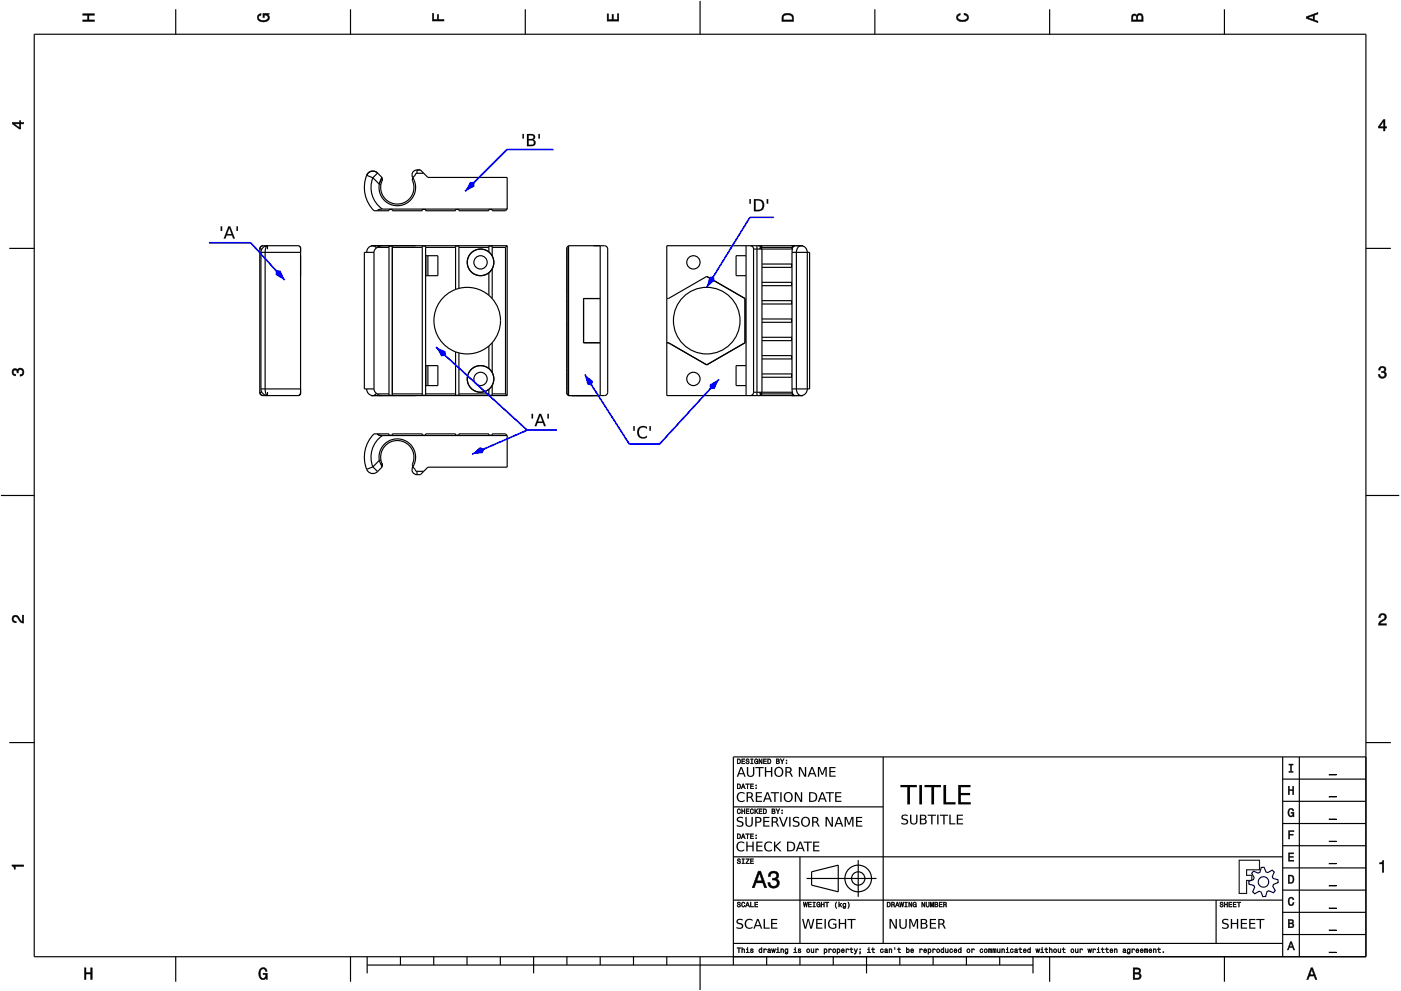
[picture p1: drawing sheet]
<svg xmlns="http://www.w3.org/2000/svg" width="420mm" height="297mm" viewBox="0 0 420 297" stroke-linecap="round" stroke-linejoin="round" font-family="sans-serif">
<g fill="none" stroke="#000" stroke-width=".35">
<path d="M10.3 10.3h399.3v276.5h-399.3zM52.7 2.8v7.5M105.1 2.8v7.5M157.5 2.8v7.5M210 .3v10M262.4 2.8v7.5M314.8 2.8v7.5M367.2 2.8v7.5M110 52.5a9.6 9.6 0 0 0 2.3 10.7h.9M110 52.5l1.8 .8M111.8 53.3a7.9 7.9 0 0 0 2.9 9.4M111.8 53.3l2 1.9"/>
<path d="M113.2 51.9a2 2 0 0 0-3.2 .6M113.2 51.9l1.4 1.3v1M113.2 51.9l-1.4 1.4M113.8 55.2l.4 .1M114.5 53.5l.1-.3-.8 2M114.5 53.5l.1 .7M114.5 53.5l-.7 1.7M114.6 54.2l-.4 1.1M123.7 54a5 5 0 0 1-3.9 7.1 5 5 0 0 1-5.6-5.8M123.8 53.3l-.1 .7M123.8 53.2a5.5 5.5 0 0 1-3.6 8.4 5.5 5.5 0 0 1-6.4-6.4M123.8 53.2v.1"/>
<path d="M125.1 50.9h1l1 1M125.1 50.9a1.5 1.5 0 0 0-1.3 2.3M125.1 51.9l-.4 .2-.9 1.1M125.1 50.9v1M125.1 51.9h2M127.1 51.9l1.2 1.3h23.8v9.5M2.8 74.4h7.5M77.9 74.6h.6M77.9 74.6v43M78.3 75.6h1.2M78.3 75.6v41M79.4 73.7h-.4a1.03 1.03 0 0 0-1.1 .9"/>
<path d="M79.4 73.7h.3M79.4 73.7h.8M79.5 75.6v41M80.2 73.7h.1M80.2 73.6v1.1M80.2 73.7a2 2 0 0 0-1.9 1.9M80.2 73.7h9.4l.5 .4M80.2 73.7a1.73 1.73 0 0 0-.7 1.9M89.7 73.8l.4 .3M90.1 74.1v1.5h-10.6M90.1 74.1v44M111.8 73.7h-.5h3.4"/>
<path d="M111.8 73.7l.6 .1 .5 .5M111.8 73.7a1.93 1.93 0 0 0-1.8 1.9M111.8 73.7h1.9M112.2 75.6h-2.9v41h2.9M112.2 75.6v41M113.2 74.1l-.8 .7-.2 .8M113.2 74.1h3.5M113.7 73.7h.3zM113.7 73.7h10.9M114.7 73.7l-.9 .1-.6 .3M114.7 73.7h37.4M114.7 62.7l-.9 .1-.6 .4"/>
<path d="M114.7 62.7h37.4M116.7 73.8h1v44.7h-1zM117.7 74.1h8.9M125.1 73.7h.1M126.6 73.8h1v44.7h-1zM127.6 74.1h9M127.7 76.6h3.6v6h-3.6zM128.3 76.6v6M137.6 74.1h9M146.6 75.5l1 1.2M146.6 75.5a4 4 0 0 0-5.4 .4 4 4 0 0 0 0 5.5 4 4 0 0 0 5.4 .4M146.6 75.5v-1.7h1v2.9"/>
<path d="M147.6 76.7a4 4 0 0 1 0 3.9M147.6 74.1h4M151.6 74.1v44M152.1 73.7v44.9M152.1 73.7l-.5 .4M152.1 62.7l-.5 .5h-4v-.4h-1v.4h-9v-.4h-1v.4h-9v-.4h-1v.4h-8.9v-.4h-1v.4h-3.5M170 75.5v6.3M170.5 73.7h10.9l.6 .2 .2 .7v43.2l-.2 .5-.6 .3h-10.9M170.5 73.7l-.5 .4v44l.5 .5M170.5 73.7v44.9M180 73.7v44.9M223.7 76.6h-3v6h3"/>
<path d="M223.7 73.7v44.9M225 73.7l.7 .2 .3 .7M226 74.6v43M226 74.6h1M227 73.7h.5M227 73.7v.9M227 74.6h1.5M227 73.7h-27v44.9h27M227 74.6v43M227.4 73.7h.1M227.5 73.7h.8M227.5 73.7h.1"/>
<path d="M228.2 74.1h-.3v.5M228.3 73.7h10.1M228.3 73.7h.1M228.3 73.7l.1 .4h9.2M228.3 73.6v1.1a.92 .92 0 0 0-.8-1M228.4 73.6v1.1M228.5 74.6h8.9M228.5 79.1h8.9M228.5 74.6v43M237.4 79.1h.1M237.4 79.1v1M237.4 74.6h.2"/>
<path d="M237.5 75.6v41M237.5 75.6h1.3M237.6 74.6l-.1 1M238.3 73.7l-.5 .2-.4 .7M238.3 73.7l-.7 .9M238.3 73.7h1.9M238.8 75.6h3.3M238.8 75.6v41M240.2 73.7h.6h-3.4h.7M240.2 73.7a1.78 1.78 0 0 0-1.4 1.9M240.2 73.7a1.93 1.93 0 0 1 1.9 1.9M242.1 75.6h.7v41h-.7"/>
<path d="M242.1 75.6v41M409.6 74.4h7.5M136.6 86.8a10 10 0 0 0-6.5 9.3 10 10 0 0 0 6.5 9.4M137.6 86.4l-1 .4M137.6 86.4a10 10 0 0 1 9 2.1M137.6 86.4v-12.6h-1v13M146.6 88.5l1 1M146.6 81.8v6.7M147.6 89.5a10 10 0 0 1 0 13.2M147.6 80.6l-1 1.2M147.6 80.6v8.9M170 88.5v15.2"/>
<path d="M175 89.5v13.2M175 89.5h5M200 89.5h.5l11.4-6.6 11.5 6.6v13.2l-11.5 6.7-11.4-6.7h-.5M228.5 80.1h8.9M228.5 84.6h8.9M228.5 85.6h8.9M228.5 90.1h8.9M228.5 91.1h8.9M228.5 95.6h8.9M228.5 96.6h8.9M237.4 84.6h.1M237.4 85.6h.1"/>
<path d="M237.4 90.1h.1M237.4 91.1h.1M237.4 95.6h.1M237.4 96.6h.1M237.4 80.1h.1M237.4 84.6v1M237.4 90.1v1M237.4 95.6v1M77.9 117.6a1.06 1.06 0 0 0 1.1 1h.4M77.9 117.6h.6M78.3 116.6a2 2 0 0 0 1.9 2M78.3 116.6h1.2"/>
<path d="M79.5 116.6h10.6v1.5M79.5 116.6l.1 .6a1.39 1.39 0 0 0 .6 1.4M79.7 118.5l-.3 .1M80.2 117.5v1.1M80.2 118.6h.1M80.2 118.6h-.8M82.2 118.6h.1M90.1 118.1l-.4 .4M90.1 118.1l-.5 .5h-9.4M110 116.6a1.93 1.93 0 0 0 1.8 2M111.8 118.6h-.5h3.4M111.8 118.6h1.9"/>
<path d="M112.2 116.6l.2 .8 .8 .7M112.9 117.9l-.5 .5-.6 .2M113.2 118.1l.6 .4 .9 .1M113.2 118.1h3.5M113.7 118.6l.3-.1zM113.7 118.6h10.9M114.7 118.6h37.4M117.7 118.1h8.9M127.6 118.1h9M127.7 109.6h3.6v6h-3.6zM128.3 109.6v6M136.6 105.5l1 .3"/>
<path d="M136.6 105.5v13h1v-12.7M137.6 118.1h9M146.6 103.7a10 10 0 0 1-9 2.1M146.6 110.5a4 4 0 0 0-5.4 .4 4 4 0 0 0 0 5.4 4 4 0 0 0 5.4 .4M146.6 110.5l1 1.1M146.6 103.7v6.8M147.6 102.7l-1 1M147.6 111.6a4 4 0 0 1 0 3.9M147.6 115.5l-1 1.2M147.6 118.1h4M147.6 102.7v8.9M147.6 115.5v3h-1v-1.8"/>
<path d="M151.6 118.1l.5 .5M170 110.5v6.2M170.4 118.5l.1 .1M170.5 118.6h9.4M175 102.7h5M223.7 109.6h-3v6h3M226 117.6l-.3 .7-.7 .3M226 117.6h1M227 118.6h.5M227 117.6v1M227 117.6h1.5M227.4 118.6h.1"/>
<path d="M227.5 118.6h.8M227.5 118.6h.1M227.9 117.6v.5h.3M228.3 118.6h10.1M228.3 117.6a.89 .89 0 0 1-.8 1M228.3 117.5v1.1M228.3 118.6h.1M228.4 117.5v1.1M228.5 117.6h8.9M228.5 113.1h8.9M228.5 112.1h8.9M228.5 107.6h8.9"/>
<path d="M228.5 106.6h8.9M228.5 102.1h8.9M228.5 101.1h8.9M237.4 113.1h.1M237.4 112.1h.1M237.4 107.6h.1M237.4 106.6h.1M237.4 102.1h.1M237.4 101.1h.1M237.4 101.1v1M237.4 106.6v1M237.4 112.1v1"/>
<path d="M237.4 117.6l.4 .7 .5 .3M237.4 117.6h.2M237.5 116.6l.1 1M237.5 116.6h1.3M237.6 117.6l.7 1M237.6 118.1h-9.2l-.1 .5M238.1 118.5l-.7 .1h3.4h-.6M238.3 118.6h1.9M238.8 116.6l.2 1a1.41 1.41 0 0 0 1.2 1M238.8 116.6h3.3M242.1 116.6a1.93 1.93 0 0 1-1.9 2M111.8 139.9l1.4 1.4"/>
<path d="M111.8 139.9l-1.8 .8M113.2 130l.6 .4 .9 .1M113.2 130h-.9a9.6 9.6 0 0 0-2.3 10.7M113.2 130h3.5v.4h1v-.4h8.9v.4h1v-.4h9v.4h1v-.4h9v.4h1v-.4h4l.5 .5M113.7 138a5.5 5.5 0 0 1 6.5-6.4 5.5 5.5 0 0 1 3.6 8.4M113.7 138l.8 1.7M113.7 138l-1.9 1.9M114.2 137.9a5 5 0 0 1 5.7-5.8 5 5 0 0 1 3.8 7.2l.1 .7M114.2 137.9l.4 1.1M114.2 137.9l-.5 .1M114.4 139.8l.2 .2M114.4 139.8l.1 .1"/>
<path d="M114.4 139.8h.1M114.5 139.7l-.1 .1M114.6 139l-.1 .7M114.6 139v1M114.7 130.5a7.9 7.9 0 0 0-2.9 9.4M114.7 130.5h37.4M123.8 140l.9 1.1 .4 .2M123.8 140a1.5 1.5 0 0 0 1.3 2.3M152.1 130.5v9.5h-23.8l-1.2 1.3M.3 148.5h10M110 140.7a2 2 0 0 0 3.2 .6M114.6 140l-1.4 1.3"/>
<path d="M125.1 141.3v1M125.1 141.3h2M127.1 141.3l-1 1h-1M409.6 148.5h10M2.8 222.6h7.5M264.9 226.9v55.9M384.7 233.5h24.9M384.7 226.9v59.9M389.7 226.9v59.9M409.6 222.6h7.5M409.6 226.9h-189.7v62.4M219.9 256.8h164.8"/>
<path d="M219.9 241.8h45M239.9 256.8v26M257.4 257.8v11M384.7 253.5h24.9M384.7 246.8h24.9M384.7 240.2h24.9M219.9 269.8h164.8M241.9 263.3h21M243.4 261.3l8-2v8l-8-2zM364.7 269.8v13M384.7 273.5h24.9M384.7 266.8h24.9"/>
<path d="M384.7 260.1h24.9M52.7 286.8v7.5M105.1 286.8v7.5M110.1 289.3h199.7M110.1 286.8v5M120.1 286.8v2.5M130.1 286.8v2.5M140.1 286.8v2.5M150 286.8v2.5M160 286.8v5M170 286.8v2.5M180 286.8v2.5"/>
<path d="M190 286.8v2.5M200 286.8v2.5M210 286.8v10M219.9 282.8h164.8M229.9 286.8v2.5M239.9 286.8v2.5M249.9 286.8v2.5M259.9 286.8v5M269.9 286.8v2.5M279.8 286.8v2.5M289.8 286.8v2.5M299.8 286.8v2.5"/>
<path d="M309.8 286.8v5M314.8 286.8v7.5M367.2 286.8v7.5M384.7 280.1h24.9"/>
<circle cx="144.1" cy="78.6" r="2"/>
<circle cx="144.1" cy="78.6" r="4"/>
<circle cx="208" cy="78.6" r="2"/>
<circle cx="211.9" cy="96.1" r="10"/>
<circle cx="144.1" cy="113.6" r="2"/>
<circle cx="144.1" cy="113.6" r="4"/>
<circle cx="208" cy="113.6" r="2"/>
<circle cx="257.4" cy="263.3" r="4"/>
<circle cx="257.4" cy="263.3" r="2"/>
</g>
<g fill="#000">
<path d="M24.8 4.1h3.5v.5h-1.6v1.4h1.6v.4h-3.5v-.4h1.5v-1.4h-1.5z" fill-rule="evenodd"/>
<path d="M77.5 4.4l.8-.3v.5h-.3a.68 .68 0 0 0-.5 .6 .68 .68 0 0 0 .4 .7 1.68 1.68 0 0 0 2.5-.6 .92 .92 0 0 0-1.1-.8v.8h-.5v-1.3h1.9v.3l-.4 .1 .4 .4a1.19 1.19 0 0 1-.9 1.7 1.9 1.9 0 0 1-2.7-1.3z" fill-rule="evenodd"/>
<path d="M129.7 4h.4v1.8h1v-1.4h.4v1.4h1.7v.5h-3.5z" fill-rule="evenodd"/>
<path d="M182.1 4.2h.4v1.7h1v-1.6h.5v1.6h1.2v-1.8h.4v2.2h-3.5z" fill-rule="evenodd"/>
<path d="M234.9 4.3a2.18 2.18 0 0 0-.4 2.1h3.5v-1.1a1.91 1.91 0 0 0-3.1-1zM235.2 4.7l.4-.2a1.44 1.44 0 0 1 2 .8v.7h-2.7l.1-1.1z" fill-rule="evenodd"/>
<path d="M287.1 4.4l.9-.4v.5l-.3 .1a.66 .66 0 0 0-.5 .6 .66 .66 0 0 0 .4 .6l.5 .2a1.58 1.58 0 0 0 2-.8 .9 .9 0 0 0-1-.7v-.5a1.24 1.24 0 0 1 1.4 1 1.24 1.24 0 0 1-1.1 1.4 1.92 1.92 0 0 1-2.6-1.2z" fill-rule="evenodd"/>
<path d="M339.6 4.4l-.3 2h3.5v-1.3a.98 .98 0 0 0-.7-1.1 .98 .98 0 0 0-1.2 .6 .83 .83 0 0 0-1.3-.2zM339.9 4.8l.4-.2 .4 .2 .1 1.2h-1.1zM341.3 4.7l.5-.2a.57 .57 0 0 1 .6 .7v.8h-1.2z" fill-rule="evenodd"/>
<path d="M391.7 5v.5l3.5 1.3v-.5l-1-.3v-1.4l1-.4v-.5zM392.2 5.3l1.6-.6v1.1z" fill-rule="evenodd"/>
<path d="M3.7 36.7v.4l2.1 1.6h.4v-1.6h.9v-.4h-.9v-.5h-.4v.5zM4.3 37.1h1.5v1.2z" fill-rule="evenodd"/>
<path d="M414.9 35.8l-1.5 2.1v.5h1.5v.8h.5v-.8h.5v-.4h-.5v-2.2zM414.9 36.4v1.6h-1.1z" fill-rule="evenodd"/>
<path d="M3.8 110.7a.85 .85 0 0 1 1.4 .2 1.11 1.11 0 0 1 1.6-.4 1.11 1.11 0 0 1 .3 1.6l-.6 .6-.5 .1v-.5a.72 .72 0 0 0 .9-.7 .72 .72 0 0 0-.8-.7 .72 .72 0 0 0-.6 .9h-.4a.62 .62 0 0 0-.4-.8 .62 .62 0 0 0-.8 .4 .62 .62 0 0 0 .5 .8h.3v.5a1.17 1.17 0 0 1-1.1-.7 1.17 1.17 0 0 1 .2-1.3z" fill-rule="evenodd"/>
<path d="M413.7 110.1a1.01 1.01 0 0 1 1.6-.2 1.01 1.01 0 0 1-.1 1.5 1.11 1.11 0 0 1 .4 1.6 1.11 1.11 0 0 1-1.6 .3l-.6-.6v-.5h.4a.72 .72 0 0 0 .7 .9 .72 .72 0 0 0 .7-.8 .72 .72 0 0 0-.9-.6v-.4a.62 .62 0 0 0 .8-.4 .62 .62 0 0 0-.4-.8 .62 .62 0 0 0-.8 .5v.4h-.5z" fill-rule="evenodd"/>
<path d="M3.9 184.7a1.22 1.22 0 0 1 2 .7l.8 .9v-1.9h.4v2.4a2.76 2.76 0 0 1-2.1-1.8 .69 .69 0 0 0-1 .5 .69 .69 0 0 0 .9 .7l-.1 .5a1.19 1.19 0 0 1-1.1-.7 1.19 1.19 0 0 1 .2-1.3z" fill-rule="evenodd"/>
<path d="M413.8 184.2a1.17 1.17 0 0 1 1.9 .3 1.17 1.17 0 0 1-1 1.7l-.8 .7h1.9v.5h-2.4a2.75 2.75 0 0 1 1.8-2.1 .69 .69 0 0 0-.5-1 .69 .69 0 0 0-.8 .8h-.4z" fill-rule="evenodd"/>
<path d="M221.1 227.5v1.5h.5a.77 .77 0 0 0 .6-.8 .77 .77 0 0 0-.6-.7zM221.3 227.6a.57 .57 0 0 1 .6 .6 .57 .57 0 0 1-.6 .6zM222.4 227.5v1.5h1v-.2h-.8v-.5h.7v-.2h-.7v-.5h.8v-.1zM223.8 227.5a.6 .6 0 0 0 .1 .7 .6 .6 0 0 0 .6 .2 .33 .33 0 0 1-.3 .4 .33 .33 0 0 1-.4-.3h-.2a.54 .54 0 0 0 .6 .5 .54 .54 0 0 0 .5-.6 .54 .54 0 0 0-.7-.4 .28 .28 0 0 1 .1-.4 .28 .28 0 0 1 .4 .3h.2l-.1-.2-.2-.3zM225.1 227.5v.1h.3v1.2h-.3v.2h.8v-.2h-.3v-1.2h.3v-.1zM226.4 227.6a.72 .72 0 0 0-.2 1 .72 .72 0 0 0 .9 .3l.2 .1v-.9h-.5v.2h.3l-.2 .5a.52 .52 0 0 1-.6-.6 .52 .52 0 0 1 .7-.4l.3 .1-.3-.5zM227.6 227.5v1.5h.2v-1.3l.5 1.3h.3v-1.5h-.2v1.2l-.6-1.2zM228.9 227.5v1.5h1v-.2h-.8v-.5h.7v-.2h-.7v-.5h.8v-.1zM230.2 227.5v1.5h.5a.77 .77 0 0 0 .6-.8 .77 .77 0 0 0-.6-.7zM230.4 227.6a.57 .57 0 0 1 .6 .6 .57 .57 0 0 1-.6 .6zM232.8 227.5v1.5h.5a.42 .42 0 0 0 .5-.4 .42 .42 0 0 0-.3-.5l.2-.2-.1-.3zM233 227.6h.3a.23 .23 0 0 1 .3 .3 .23 .23 0 0 1-.3 .2h-.3zM233 228.3h.3a.26 .26 0 0 1 .3 .2 .26 .26 0 0 1-.3 .3h-.3zM234 227.5l.5 .9v.6h.2v-.7l.5-.8h-.2l-.4 .7-.4-.7zM235.7 228.6v.4h.3v-.4zM235.7 227.8v.3h.3v-.3z" fill-rule="evenodd"/>
<path d="M221.1 234.9v1.5h.5a.77 .77 0 0 0 .6-.7 .77 .77 0 0 0-.6-.8zM221.3 235.1a.57 .57 0 0 1 .6 .6 .57 .57 0 0 1-.6 .6zM222.8 234.9l-.6 1.5h.2l.2-.4h.6l.1 .4h.2l-.5-1.5zM222.9 235.2l.2 .6h-.4zM223.6 234.9v.2h.5v1.3h.2v-1.3h.4v-.2zM225 234.9v1.5h1v-.1h-.8v-.5h.7v-.2h-.7v-.5h.8v-.2zM226.6 236.1v.3h.3v-.3zM226.6 235.3v.3h.3v-.3z" fill-rule="evenodd"/>
<path d="M386.3 235.7h.4v1h1v-1h.3v2.5h-.3v-1.2h-1v1.2h-.4z" fill-rule="evenodd"/>
<path d="M386.5 229h1.3v.3h-.5v1.9h.5v.3h-1.3v-.3h.5v-1.9h-.5z" fill-rule="evenodd"/>
<path d="M3.6 259.2h3.5v.5h-2.5v.8h-.3a.77 .77 0 0 0-.7-.9z" fill-rule="evenodd"/>
<path d="M221.2 257.5a.6 .6 0 0 0 .1 .7 .6 .6 0 0 0 .6 .2 .33 .33 0 0 1-.3 .4 .33 .33 0 0 1-.4-.4h-.2a.54 .54 0 0 0 .6 .6 .54 .54 0 0 0 .5-.7 .54 .54 0 0 0-.7-.3 .28 .28 0 0 1 .2-.5 .28 .28 0 0 1 .3 .3h.2l-.1-.2-.2-.2zM222.5 257.4v.2h.3v1.1h-.3v.2h.8v-.2h-.3v-1.1h.3v-.2zM223.7 257.4v.2h.8l-.9 1.3h1.1v-.2h-.8l.8-1.3zM225 257.4v1.5h1v-.2h-.8v-.5h.7v-.2h-.7v-.4h.8v-.2z" fill-rule="evenodd"/>
<path d="M221.1 249.9v1.5h.5a.77 .77 0 0 0 .6-.7 .77 .77 0 0 0-.6-.8zM221.3 250.1a.57 .57 0 0 1 .6 .6 .57 .57 0 0 1-.6 .5zM222.8 249.9l-.6 1.5h.2l.2-.4h.6l.1 .4h.2l-.5-1.5zM222.9 250.1l.2 .7h-.4zM223.6 249.9v.2h.5v1.3h.2v-1.3h.4v-.2zM225 249.9v1.5h1v-.2h-.8v-.5h.7v-.2h-.7v-.4h.8v-.2zM226.6 251.1v.3h.3v-.3zM226.6 250.3v.3h.3v-.3z" fill-rule="evenodd"/>
<path d="M221.2 242.6a.72 .72 0 0 0-.2 1 .72 .72 0 0 0 1 .2l.1-.4-.4 .4a.56 .56 0 0 1-.4-.6 .56 .56 0 0 1 .5-.6l.3 .3-.3-.5zM222.4 242.4v1.5h.2v-.7h.6v.7h.2v-1.5h-.2v.6h-.6v-.6zM223.7 242.4v1.5h1v-.2h-.8v-.5h.7v-.1h-.7v-.5h.8v-.2zM225.1 242.6a.72 .72 0 0 0-.2 1 .72 .72 0 0 0 1 .2l.1-.4-.4 .4a.56 .56 0 0 1-.4-.6 .56 .56 0 0 1 .5-.6l.3 .3-.3-.5zM226.3 242.4v1.5h.2l.2-.7 .5 .7h.2l-.6-.8 .6-.7h-.2l-.7 .7v-.7zM227.6 242.4v1.5h1v-.2h-.8v-.5h.7v-.1h-.7v-.5h.8v-.2zM228.9 242.4v1.5h.5a.77 .77 0 0 0 .6-.7 .77 .77 0 0 0-.6-.8zM229.1 242.6a.57 .57 0 0 1 .6 .6 .57 .57 0 0 1-.6 .5zM231.5 242.4v1.5h.5a.42 .42 0 0 0 .5-.3 .42 .42 0 0 0-.3-.5l.2-.2-.1-.4zM231.7 242.6h.3a.23 .23 0 0 1 .3 .2 .23 .23 0 0 1-.3 .3h-.3zM231.7 243.2h.3a.26 .26 0 0 1 .3 .3 .26 .26 0 0 1-.3 .2h-.3zM232.7 242.4l.5 .9v.6h.2v-.6l.5-.9h-.2l-.4 .7-.4-.7zM234.4 243.6v.3h.3v-.3zM234.4 242.8v.3h.3v-.3z" fill-rule="evenodd"/>
<path d="M386.4 255.6h1.6v.3h-1.3v.8h1.2v.3h-1.2v.8h1.3v.3h-1.6z" fill-rule="evenodd"/>
<path d="M386.4 249h1.7v.3h-1.3v.7h1v.3h-1v1.2h-.4z" fill-rule="evenodd"/>
<path d="M386.5 242.6a.85 .85 0 0 1 .9-.3 .85 .85 0 0 1 .6 .8h-.3l-.3-.5a1.04 1.04 0 0 0-.9 .9 1.04 1.04 0 0 0 .7 1.1l.4-.2 .1-.6h-.5v-.3h.9v1.3l-.3-.3-.4 .4a1.2 1.2 0 0 1-1.1-1.9z" fill-rule="evenodd"/>
<path d="M221.2 270.5a.6 .6 0 0 0 .1 .6 .6 .6 0 0 0 .6 .3 .33 .33 0 0 1-.3 .4 .33 .33 0 0 1-.4-.4h-.2a.54 .54 0 0 0 .6 .6 .54 .54 0 0 0 .5-.7 .54 .54 0 0 0-.7-.4 .28 .28 0 0 1 .2-.4 .28 .28 0 0 1 .3 .3h.2l-.1-.2-.2-.2zM222.5 270.5a.72 .72 0 0 0-.2 1 .72 .72 0 0 0 1 .3l.1-.5-.4 .4a.56 .56 0 0 1-.4-.6 .56 .56 0 0 1 .5-.5l.3 .2-.3-.4zM224.1 270.4l-.6 1.5h.2l.2-.5h.6l.1 .5h.2l-.5-1.5zM224.2 270.6l.2 .7h-.4zM225 270.4v1.5h1v-.2h-.8v-1.3zM226.3 270.4v1.5h1v-.2h-.8v-.5h.7v-.2h-.7v-.4h.8v-.2z" fill-rule="evenodd"/>
<path d="M227.4 261.1l-1.8 5h.6l.6-1.5h1.9l.6 1.5h.6l-1.8-5zM227.8 261.8l.7 2.2h-1.5zM230.8 261.5l-.4 1.2h.6a.88 .88 0 0 1 .5-1.1 .88 .88 0 0 1 1.1 .4 .88 .88 0 0 1-.3 1.2h-.7v.6a1.03 1.03 0 0 1 1.4 .6 1.03 1.03 0 0 1-.7 1.3 1.03 1.03 0 0 1-1.3-.7l-.1-.5h-.6a1.68 1.68 0 0 0 2.1 1.7 1.68 1.68 0 0 0 .9-2.6l-.4-.2a1.29 1.29 0 0 0 .6-1.6 1.29 1.29 0 0 0-1.5-.7z" fill-rule="evenodd"/>
<path d="M240.9 270.4l.2 1.5h.2l.2-1.3 .3 1.3h.2l.2-1.5h-.2l-.1 1.3-.3-1.3h-.1l-.3 1.3-.1-1.3zM242.4 270.4v1.5h.9v-.2h-.7v-.5h.7v-.2h-.7v-.4h.7v-.2zM243.8 270.4v.2h.3v1.1h-.3v.2h.7v-.2h-.3v-1.1h.3v-.2zM245 270.5a.72 .72 0 0 0-.2 1 .72 .72 0 0 0 1 .3l.2 .1v-.8h-.6v.2h.4l-.2 .4a.52 .52 0 0 1-.6-.6 .52 .52 0 0 1 .7-.4l.3 .1-.3-.4zM246.2 270.4v1.5h.2v-.7h.6v.7h.2v-1.5h-.2v.6h-.6v-.6zM247.5 270.4v.2h.4v1.3h.2v-1.3h.5v-.2zM250.8 270.3a1.35 1.35 0 0 0 .1 2 1.84 1.84 0 0 1 0-2zM251.5 270.3v1.6h.2l.2-.6 .4 .6h.2l-.5-.8 .5-.4-.8 .5v-.9zM252.9 270.8a.55 .55 0 0 0-.2 .8 .55 .55 0 0 0 .8 .1 .4 .4 0 0 1-.2 .4 .4 .4 0 0 1-.5-.1 .47 .47 0 0 0 .5 .3 .47 .47 0 0 0 .4-.5v-1.1l-.2 .2-.3-.2zM253 271l.1-.1a.39 .39 0 0 1 .4 .4 .39 .39 0 0 1-.5 .3zM254.3 270.3a1.85 1.85 0 0 1 0 2 1.22 1.22 0 0 0 0-2z" fill-rule="evenodd"/>
<path d="M266 270.4v1.5h.5a.77 .77 0 0 0 .6-.8 .77 .77 0 0 0-.6-.7zM266.2 270.6a.57 .57 0 0 1 .7 .5 .57 .57 0 0 1-.7 .6zM267.3 270.4v1.5h.2v-.7a.45 .45 0 0 1 .5 .2 .45 .45 0 0 1 .1 .5l.2-.1-.2-.7a.41 .41 0 0 0 .2-.4 .41 .41 0 0 0-.5-.3zM267.5 270.6h.3a.25 .25 0 0 1 .3 .2 .25 .25 0 0 1-.3 .3h-.3zM269 270.4l-.5 1.5h.2l.1-.5h.6l.2 .5h.2l-.6-1.5zM269.1 270.6l.2 .7h-.4zM269.7 270.4l.3 1.5h.2l.2-1.3 .2 1.3h.2l.3-1.5h-.2l-.2 1.3-.2-1.3h-.2l-.2 1.3-.2-1.3zM271.3 270.4v.2h.3v1.1h-.3v.2h.8v-.2h-.3v-1.1h.3v-.2zM272.5 270.4v1.5h.2v-1.3l.6 1.3h.2v-1.5h-.2v1.2l-.5-1.2zM273.9 270.5a.72 .72 0 0 0-.2 1 .72 .72 0 0 0 .9 .3l.2 .1v-.8h-.5v.2h.3l-.2 .4a.52 .52 0 0 1-.5-.6 .52 .52 0 0 1 .7-.4l.2 .1-.3-.4zM276.4 270.4v1.5h.2v-1.3l.6 1.3h.2v-1.5h-.2v1.2l-.6-1.2zM277.7 270.4v.9a.52 .52 0 0 0 .5 .6 .52 .52 0 0 0 .5-.6v-.9h-.2v.9a.33 .33 0 0 1-.3 .4 .33 .33 0 0 1-.3-.4v-.9zM279 270.4v1.5h.1v-1.4l.3 1.4h.2l.3-1.4v1.4h.1v-1.5h-.2l-.3 1.3-.3-1.3zM280.3 270.4v1.5h.6a.42 .42 0 0 0 .4-.3 .42 .42 0 0 0-.2-.5l.2-.2-.1-.4zM280.5 270.6h.3a.23 .23 0 0 1 .3 .2 .23 .23 0 0 1-.3 .2h-.3zM280.5 271.2h.3a.26 .26 0 0 1 .3 .2 .26 .26 0 0 1-.3 .3h-.3zM281.6 270.4v1.5h1v-.2h-.8v-.5h.7v-.2h-.7v-.4h.8v-.2zM282.9 270.4v1.5h.2v-.7a.45 .45 0 0 1 .5 .2 .45 .45 0 0 1 .1 .5l.2-.1-.2-.7a.41 .41 0 0 0 .2-.4 .41 .41 0 0 0-.5-.3zM283.1 270.6h.3a.25 .25 0 0 1 .3 .2 .25 .25 0 0 1-.3 .3h-.3z" fill-rule="evenodd"/>
<path d="M366 270.5a.6 .6 0 0 0 0 .6 .6 .6 0 0 0 .7 .3 .33 .33 0 0 1-.3 .4 .33 .33 0 0 1-.4-.4h-.2a.54 .54 0 0 0 .6 .6 .54 .54 0 0 0 .5-.7 .54 .54 0 0 0-.8-.4 .28 .28 0 0 1 .2-.4 .28 .28 0 0 1 .4 .3h.2l-.1-.2-.2-.2zM367.2 270.4v1.5h.2v-.7h.6v.7h.2v-1.5h-.2v.6h-.6v-.6zM368.5 270.4v1.5h.9v-.2h-.7v-.5h.7v-.2h-.7v-.4h.7v-.2zM369.8 270.4v1.5h.9v-.2h-.7v-.5h.7v-.2h-.7v-.4h.7v-.2zM371 270.4v.2h.5v1.3h.2v-1.3h.4v-.2z" fill-rule="evenodd"/>
<path d="M386.3 262.3v2.5h.9a1.28 1.28 0 0 0 1-1.3 1.28 1.28 0 0 0-1-1.2zM386.7 262.6a.96 .96 0 0 1 1.1 .9 .96 .96 0 0 1-1.1 1z" fill-rule="evenodd"/>
<path d="M386.3 275.6v2.5h1a.7 .7 0 0 0 .8-.5 .7 .7 0 0 0-.5-.9l.4-.5a.62 .62 0 0 0-.8-.6zM386.7 275.9h.5a.38 .38 0 0 1 .4 .4 .38 .38 0 0 1-.4 .3h-.5zM386.7 276.9h.5a.43 .43 0 0 1 .5 .4 .43 .43 0 0 1-.5 .5h-.5z" fill-rule="evenodd"/>
<path d="M386.5 269.2a.85 .85 0 0 1 1-.3 .85 .85 0 0 1 .6 .8h-.4l-.3-.5a1.05 1.05 0 0 0-.8 .9 1.05 1.05 0 0 0 .6 1.1l.4-.2 .2-.5h.3a.89 .89 0 0 1-.8 1 .89 .89 0 0 1-1-.7z" fill-rule="evenodd"/>
<path d="M413.7 258.6a.77 .77 0 0 0 1-.7h.3v3.5h-.5v-2.4h-.8z" fill-rule="evenodd"/>
<path d="M25.3 290.1h.5v1.4h1.4v-1.4h.5v3.5h-.5v-1.7h-1.4v1.7h-.5z" fill-rule="evenodd"/>
<path d="M78 290.5a1.19 1.19 0 0 1 1.3-.5 1.19 1.19 0 0 1 .8 1.1h-.5l-.1-.3a.68 .68 0 0 0-.6-.4 .68 .68 0 0 0-.6 .4 1.68 1.68 0 0 0 .6 2.5 .92 .92 0 0 0 .8-1.2h-.8v-.4h1.3v1.9h-.3l-.1-.5-.4 .4a1.19 1.19 0 0 1-1.7-.9v-1.5z" fill-rule="evenodd"/>
<path d="M221 284.1v.1h.5v1.4h.2v-1.4h.4v-.1zM222.4 284v1.6h.2v-.9l.3-.2 .2 .2v.9h.2v-.8a.38 .38 0 0 0-.2-.4 .38 .38 0 0 0-.5 .2v-.6zM223.8 284.4l.3 .2v.8l-.4 .2h1l-.4-.2v-1zM224.1 284l.2 .2zM225.2 284.5l-.1 .4 .6 .2a.26 .26 0 0 1-.2 .4 .26 .26 0 0 1-.3-.3h-.2a.42 .42 0 0 0 .6 .4 .42 .42 0 0 0 .1-.7l-.5-.2 .3-.2 .4 .2-.1-.2zM227.7 284.5a.54 .54 0 0 0-.2 .8 .54 .54 0 0 0 .8 .1l.2 .2v-1.6h-.2v.6l-.3-.2zM227.8 284.6h.1a.39 .39 0 0 1 .4 .4 .39 .39 0 0 1-.5 .3zM229 284.4v1.2h.2l.1-1 .6 .2a.38 .38 0 0 0-.3-.4 .38 .38 0 0 0-.4 .2zM230.4 284.5l-.2 .2 .6-.2 .1 .3a.42 .42 0 0 0-.7 .2 .42 .42 0 0 0 .3 .6l.7-.2-.2-1zM230.4 285.2a.25 .25 0 0 1 .5 0 .25 .25 0 0 1-.5 0zM231.3 284.4l.3 1.2h.2l.2-1 .1 1h.2l.3-1.2h-.2l-.2 1-.1-1h-.2l-.2 1-.2-1zM232.9 284.4l.3 .2v.8l-.4 .2h1l-.4-.2v-1zM233.2 284l.2 .2zM234.1 284.4v1.2h.2v-.9l.3-.2 .2 .2v.9h.2v-.8a.38 .38 0 0 0-.2-.4 .38 .38 0 0 0-.5 .2zM235.5 284.5a.55 .55 0 0 0-.2 .8 .55 .55 0 0 0 .8 .1 .4 .4 0 0 1-.2 .4 .4 .4 0 0 1-.5-.1 .47 .47 0 0 0 .5 .3 .47 .47 0 0 0 .4-.5v-1.1l-.2 .2-.3-.2zM235.6 284.6h.1a.39 .39 0 0 1 .4 .4 .39 .39 0 0 1-.5 .3zM238.1 284.4l.3 .2v.8l-.4 .2h1l-.4-.2v-1zM238.4 284l.2 .2zM239.4 284.5v.4l.6 .2a.26 .26 0 0 1-.2 .4 .26 .26 0 0 1-.3-.3h-.2a.42 .42 0 0 0 .6 .4 .42 .42 0 0 0 .1-.7l-.5-.2 .3-.2 .4 .2-.1-.2zM241.9 285a.57 .57 0 0 0 1.1 0 .57 .57 0 0 0-1.1 0zM242.1 284.6h.1a.39 .39 0 0 1 .5 .4 .39 .39 0 0 1-.6 .3zM243.2 284.4v.8a.38 .38 0 0 0 .3 .4 .38 .38 0 0 0 .4-.2l.2 .2v-1.2h-.2v.8l-.3 .2-.2-.1v-.9zM244.6 284.4v1.2h.2l.1-1 .6 .2a.38 .38 0 0 0-.3-.4 .38 .38 0 0 0-.4 .2zM247.1 284.4v1.6h.2l.1-.5a.53 .53 0 0 0 .7-.5 .53 .53 0 0 0-.8-.4zM247.4 284.6h.1a.39 .39 0 0 1 .4 .4 .39 .39 0 0 1-.5 .3zM248.5 284.4v1.2h.2l.1-1 .6 .2a.38 .38 0 0 0-.3-.4 .38 .38 0 0 0-.4 .2zM249.7 285a.57 .57 0 0 0 1.1 0 .57 .57 0 0 0-1.1 0zM249.9 284.6h.1a.39 .39 0 0 1 .5 .4 .39 .39 0 0 1-.6 .3zM251 284.4v1.6h.2l.1-.5a.53 .53 0 0 0 .7-.5 .53 .53 0 0 0-.8-.4zM251.3 284.6h.1a.39 .39 0 0 1 .4 .4 .39 .39 0 0 1-.5 .3zM252.4 284.5a.57 .57 0 0 0-.1 .9 .57 .57 0 0 0 .9 0v-.2l-.5 .2-.2-.4h.7l-.1-.5-.3-.1zM252.6 284.6l.3-.1 .1 .4h-.5zM253.7 284.4v1.2h.2l.1-1 .6 .2a.38 .38 0 0 0-.3-.4 .38 .38 0 0 0-.4 .2zM255.2 284.1v.3l-.4 .2h.4v.9l.6 .1-.4-.5v-.5h.4v-.2h-.4v-.3zM256.1 284.4l.5 1.2-.4 .4h.3l.7-1.6h-.2l-.3 1-.4-1zM257.8 284.4v.3h.3v-.3zM257.8 285.2l.2 .4-.2 .4 .3-.4v-.4zM260.2 284.4l.3 .2v.8l-.4 .2h1l-.4-.2v-1zM260.5 284l.2 .2zM261.7 284.1v.3l-.4 .2h.4v.9l.6 .1-.4-.5v-.5h.4v-.2h-.4v-.3zM264.1 284.5a.57 .57 0 0 0-.1 .9 .57 .57 0 0 0 .9-.1l-.1-.2a.32 .32 0 0 1-.5 .1 .32 .32 0 0 1 0-.5 .32 .32 0 0 1 .4 .1h.2l-.2-.4zM265.4 284.5l-.1 .2 .5-.2 .1 .3a.42 .42 0 0 0-.6 .2 .42 .42 0 0 0 .3 .6l.7-.2-.2-1zM265.5 285.2a.25 .25 0 0 1 .5 0 .25 .25 0 0 1-.5 0zM266.6 284.4v1.2h.2v-.9l.3-.2 .2 .2v.9h.2v-.8a.38 .38 0 0 0-.3-.4 .38 .38 0 0 0-.4 .2zM268.3 284l.1 .6zM269.5 284.1v.3l-.4 .2h.4v.9l.6 .1-.5-.5v-.5h.5v-.2h-.5v-.3zM271.8 284v1.6l.2-.2a.49 .49 0 0 0 .8-.4 .49 .49 0 0 0-.8-.4v-.6zM272.1 284.6h.1a.39 .39 0 0 1 .4 .4 .39 .39 0 0 1-.5 .3zM273.2 284.5a.57 .57 0 0 0-.1 .9 .57 .57 0 0 0 .8 0l.1-.2-.6 .2-.1-.4h.7l-.1-.5-.4-.1zM273.3 284.6l.4-.1 .1 .4h-.5zM275.8 284.4v1.2h.2v-1l.7 .2a.38 .38 0 0 0-.3-.4 .38 .38 0 0 0-.5 .2zM277.1 284.5a.57 .57 0 0 0-.1 .9 .57 .57 0 0 0 .8 0l.1-.2-.6 .2-.1-.4h.7l-.1-.5-.4-.1zM277.2 284.6l.4-.1 .1 .4h-.5zM278.3 284.4v1.6h.2v-.5a.53 .53 0 0 0 .8-.5 .53 .53 0 0 0-.8-.4zM278.6 284.6a.39 .39 0 0 1 .5 .4 .39 .39 0 0 1-.5 .3zM279.7 284.4v1.2h.2v-1l.7 .2a.38 .38 0 0 0-.3-.4 .38 .38 0 0 0-.5 .2zM280.8 285a.6 .6 0 0 0 1.2 0 .6 .6 0 0 0-1.2 0zM281.1 284.6h.1a.39 .39 0 0 1 .4 .4 .39 .39 0 0 1-.5 .3zM282.2 284.5a.54 .54 0 0 0-.1 .8 .54 .54 0 0 0 .8 .1l.2 .2v-1.6h-.2v.6l-.3-.2zM282.4 284.6h.1a.39 .39 0 0 1 .4 .4 .39 .39 0 0 1-.5 .3zM283.5 284.4v.8a.38 .38 0 0 0 .3 .4 .38 .38 0 0 0 .4-.2l.2 .2v-1.2h-.2v.8l-.3 .2-.2-.1v-.9zM284.9 284.5a.57 .57 0 0 0-.1 .9 .57 .57 0 0 0 .9-.1l-.2-.2a.32 .32 0 0 1-.4 .1 .32 .32 0 0 1 0-.5 .32 .32 0 0 1 .4 .1h.2l-.3-.4zM286.2 284.5a.57 .57 0 0 0-.1 .9 .57 .57 0 0 0 .8 0l.1-.2-.6 .2-.1-.4h.7l-.1-.5-.4-.1zM286.3 284.6l.4-.1 .1 .4h-.5zM287.4 284.5a.54 .54 0 0 0-.1 .8 .54 .54 0 0 0 .8 .1l.2 .2v-1.6h-.2v.6l-.3-.2zM287.6 284.6h.1a.39 .39 0 0 1 .4 .4 .39 .39 0 0 1-.5 .3zM289.9 285a.6 .6 0 0 0 1.2 0 .6 .6 0 0 0-1.2 0zM290.2 284.6h.1a.39 .39 0 0 1 .4 .4 .39 .39 0 0 1-.5 .3zM291.4 284.4v1.2h.1l.1-1 .7 .2a.38 .38 0 0 0-.3-.4 .38 .38 0 0 0-.5 .2zM294 284.5a.57 .57 0 0 0-.1 .9 .57 .57 0 0 0 .9-.1l-.2-.2a.32 .32 0 0 1-.4 .1 .32 .32 0 0 1-.1-.5 .32 .32 0 0 1 .5 .1h.2l-.3-.4zM295.1 285a.6 .6 0 0 0 1.2 0 .6 .6 0 0 0-1.2 0zM295.4 284.6h.1a.39 .39 0 0 1 .4 .4 .39 .39 0 0 1-.5 .3zM296.4 284.4v1.2h.2l.1-1.1 .2 1.1h.1l.2-1.1 .1 1.1h.2l-.2-1.2zM297.7 284.4v1.2h.2l.1-1.1 .2 1.1h.1l.2-1.1 .1 1.1h.2l-.2-1.2zM299.1 284.4v.8a.38 .38 0 0 0 .2 .4 .38 .38 0 0 0 .5-.2l.2 .2v-1.2h-.2v.8l-.3 .2-.2-.1v-.9zM300.4 284.4v1.2h.2v-.9l.3-.2 .2 .2v.9h.2v-.8a.38 .38 0 0 0-.3-.4 .38 .38 0 0 0-.4 .2zM301.8 284.4l.3 .2v.8l-.4 .2h1l-.4-.2v-1zM302.1 284l.2 .2zM303.1 284.5a.57 .57 0 0 0-.1 .9 .57 .57 0 0 0 .9-.1l-.2-.2a.32 .32 0 0 1-.4 .1 .32 .32 0 0 1-.1-.5 .32 .32 0 0 1 .5 .1h.2l-.3-.4zM304.4 284.5l-.1 .2 .5-.2 .1 .3a.42 .42 0 0 0-.6 .2 .42 .42 0 0 0 .3 .6l.7-.2-.3-1zM304.4 285.2a.25 .25 0 0 1 .5 0 .25 .25 0 0 1-.5 0zM305.8 284.1v.3l-.3 .2h.3l.1 .9 .6 .1-.5-.5v-.5h.5v-.2h-.5v-.3zM307 284.5a.57 .57 0 0 0-.1 .9 .57 .57 0 0 0 .8 0l.1-.2-.6 .2-.2-.4h.8l-.1-.5-.4-.1zM307.1 284.6l.3-.1 .2 .4h-.6zM308.2 284.5a.54 .54 0 0 0-.1 .8 .54 .54 0 0 0 .8 .1l.2 .2v-1.6h-.2v.6l-.3-.2zM308.4 284.6h.1a.39 .39 0 0 1 .4 .4 .39 .39 0 0 1-.5 .3zM310.6 284.4l.3 1.2h.1l.2-1 .2 1h.2l.3-1.2h-.2l-.2 1-.2-1h-.2l-.1 1-.2-1zM312.2 284.4l.3 .2v.8l-.4 .2h.9l-.3-.2v-1zM312.5 284l.2 .2zM313.6 284.1v.3l-.3 .2h.3l.1 .9 .6 .1-.5-.5v-.5h.5v-.2h-.5v-.3zM314.7 284v1.6h.2v-.9l.3-.2 .2 .2v.9h.2v-.8a.38 .38 0 0 0-.3-.4 .38 .38 0 0 0-.4 .2v-.6zM315.9 285a.6 .6 0 0 0 1.2 0 .6 .6 0 0 0-1.2 0zM316.2 284.6h.1a.39 .39 0 0 1 .4 .4 .39 .39 0 0 1-.5 .3zM317.3 284.4v.8a.38 .38 0 0 0 .2 .4 .38 .38 0 0 0 .5-.2l.2 .2v-1.2h-.2v.8l-.3 .2-.2-.1v-.9zM318.8 284.1v.3l-.3 .2h.3l.1 .9 .5 .1-.4-.5v-.5h.4v-.2h-.4v-.3zM321.1 285a.6 .6 0 0 0 1.2 0 .6 .6 0 0 0-1.2 0zM321.4 284.6h.1a.39 .39 0 0 1 .4 .4 .39 .39 0 0 1-.5 .3zM322.5 284.4v.8a.38 .38 0 0 0 .2 .4 .38 .38 0 0 0 .5-.2l.2 .2v-1.2h-.2l-.1 .8-.2 .2-.2-.1v-.9zM323.8 284.4v1.2h.2l.1-1 .6 .2a.38 .38 0 0 0-.3-.4 .38 .38 0 0 0-.4 .2zM326.2 284.4l.3 1.2h.1l.2-1 .2 1h.2l.3-1.2h-.2l-.2 1-.2-1h-.2l-.2 1-.1-1zM327.7 284.4v1.2h.2l.1-1 .6 .2a.38 .38 0 0 0-.3-.4 .38 .38 0 0 0-.4 .2zM329.1 284.4l.3 .2v.8l-.4 .2h.9l-.4-.2v-1zM329.3 284l.2 .2zM330.5 284.1v.3l-.3 .2h.3l.1 .9 .5 .1-.4-.5v-.5h.4v-.2h-.4v-.3zM331.8 284.1v.3l-.3 .2h.3l.1 .9 .5 .1-.4-.5v-.5h.4v-.2h-.4v-.3zM333 284.5a.57 .57 0 0 0-.1 .9 .57 .57 0 0 0 .8 0l.1-.2-.6 .2-.2-.4h.8l-.1-.5-.4-.1zM333.1 284.6l.3-.1 .2 .4h-.6zM334.2 284.4v1.2h.1l.1-.9 .3-.2 .2 .2v.9h.2v-.8a.38 .38 0 0 0-.3-.4 .38 .38 0 0 0-.5 .2zM336.9 284.5l-.1 .2 .5-.2 .1 .3a.42 .42 0 0 0-.6 .2 .42 .42 0 0 0 .3 .6l.6-.2-.2-1zM336.9 285.2a.25 .25 0 0 1 .5 0 .25 .25 0 0 1-.5 0zM338.1 284.5a.55 .55 0 0 0-.1 .8 .55 .55 0 0 0 .8 .1 .4 .4 0 0 1-.3 .4 .4 .4 0 0 1-.5-.1 .47 .47 0 0 0 .6 .3 .47 .47 0 0 0 .4-.5v-1.1l-.2 .2-.4-.2zM338.3 284.6a.39 .39 0 0 1 .5 .4 .39 .39 0 0 1-.5 .3zM339.4 284.4v1.2h.2l.1-1 .6 .2a.38 .38 0 0 0-.3-.4 .38 .38 0 0 0-.4 .2zM340.8 284.5a.57 .57 0 0 0-.1 .9 .57 .57 0 0 0 .8 0l.1-.2-.6 .2-.2-.4h.8l-.1-.5-.4-.1zM340.9 284.6l.3-.1 .2 .4h-.6zM342.1 284.5a.57 .57 0 0 0-.1 .9 .57 .57 0 0 0 .8 0l.1-.2-.6 .2-.2-.4h.8l-.1-.5-.4-.1zM342.2 284.6l.3-.1 .2 .4h-.6zM343.2 284.4v1.2h.2l.1-1.1 .1 1.1h.2l.1-1.1 .2 1.1h.1l-.1-1.2zM344.7 284.5a.57 .57 0 0 0-.1 .9 .57 .57 0 0 0 .8 0l.1-.2-.6 .2-.2-.4h.8l-.2-.5-.3-.1zM344.8 284.6l.3-.1 .2 .4h-.6zM345.9 284.4v1.2h.1l.1-.9 .2-.2 .3 .2v.9h.2v-.8a.38 .38 0 0 0-.3-.4 .38 .38 0 0 0-.5 .2zM347.4 284.1v.3l-.3 .2h.3l.1 .9 .5 .1-.4-.5v-.5h.4v-.2h-.4v-.3zM348.7 285.2v.4h.3v-.4z" fill-rule="evenodd"/>
<path d="M339.8 290.1v3.5h1.3a.98 .98 0 0 0 1.1-.7 .98 .98 0 0 0-.6-1.2 .86 .86 0 0 0 .5-1 .86 .86 0 0 0-1-.6zM340.3 290.5h.7a.53 .53 0 0 1 .6 .6 .53 .53 0 0 1-.6 .4h-.7zM340.3 292h.7a.61 .61 0 0 1 .8 .5 .61 .61 0 0 1-.7 .7h-.8z" fill-rule="evenodd"/>
<path d="M387 282.2l-.9 2.5h.3l.3-.7h1l.2 .7h.4l-.9-2.5zM387.2 282.6l.4 1.1h-.8z" fill-rule="evenodd"/>
<path d="M393.2 290.1l-1.3 3.5h.4l.4-1h1.4l.4 1h.4l-1.2-3.5zM393.4 290.6l.6 1.5h-1.1z" fill-rule="evenodd"/>
</g>
<g fill="#000">
<path d="M24.8 4.1v.5l1.5-.1v1.5h-1.5v.4h3.5v-.4h-1.7v-1.5l1.7 .1v-.5zM24.8 4h3.6v.6h-1.7v1.4l1.7-.1v.6h-3.6v-.6h1.5v-1.3h-1.5z"/>
<path d="M77.5 4.4l-.4 .8 .2 .6 .9 .7h1.6l.9-.7v-1l-.6-.5h.6v-.3h-1.9v1.3h.5l-.1-.9 .6 .1 .6 .4v.8l-.8 .4-1.7-.2-.3-.2-.1-.7 .8-.4v-.5zM77.4 4.4l1-.4v.6l-.8 .4v.6l.8 .5h1.2l.7-.5v-.6l-1-.5v.9h-.5v-1.5h2v.4l-.5 .1 .6 .6-.1 .9-1 .7h-1.6l-1-.8-.1-.6z"/>
<path d="M129.7 4v2.3h3.5v-.5l-1.7 .1v-1.5h-.4l.1 1.5h-1.2l.1-1.9zM129.6 4h.5v1.8h1v-1.5h.5l-.1 1.5h1.7v.6h-3.6z"/>
<path d="M182.1 4.2v2.1h3.5v-2.2h-.4v1.8h-1.3v-1.6h-.4l.1 1.6h-1.2l.1-1.7zM182 4.1h.6l-.1 1.8h1v-1.7h.5v1.7h1.2l-.1-1.8h.5v2.3h-3.6z"/>
<path d="M234.9 4.3l-.4 .7v1.4h3.5l-.1-1.7-.4-.4-1.3-.3zM234.9 4.3l1.3-.4 1.4 .4 .3 .4 .2 1.8h-3.7l.1-1.5zM235.2 4.6l1-.2 1.1 .2 .3 .3v1.1h-2.8l.1-1.1zM235.2 4.7l-.2 .2-.1 1.1h2.7l-.1-1.1-.3-.2-1-.2z"/>
<path d="M287.1 4.4l-.3 .8 .1 .6 1 .6h1.5l1-.6v-1l-.7-.7-.6-.1v.5l.8 .2 .2 .5-.1 .4-.7 .4-1.7-.1-.3-.3-.1-.6 .8-.5v-.5zM287.1 4.4l.9-.5v.7l-.7 .4v.6l.8 .4h1.2l.4-.2 .4-.6-.3-.5-.8-.2v-.6l.7 .2 .8 .6-.1 1.1-.9 .7h-1.6l-1-.7-.1-.6z"/>
<path d="M339.6 4.4l-.3 2h3.5v-1.7l-.6-.6-1 .1-.2 .6-.6-.6zM339.5 4.4l1-.3 .4 .5 .6-.6h.7l.6 .6 .1 1.9h-3.6zM339.8 4.7l.5-.1 .4 .2 .1 1.2h-1.1zM339.9 4.8l-.2 1.2h1.1l-.1-1.2-.4-.2zM341.3 4.6l.5-.2 .5 .2 .2 1.4h-1.4zM341.3 4.7l-.1 1.3h1.2l-.1-1.3-.5-.2z"/>
<path d="M391.7 5v.5l3.5 1.3v-.5l-1.1-.3v-1.5l1.1-.3v-.5zM391.7 5l3.6-1.4v.7l-1.1 .3v1.4l1.1 .3v.6l-3.6-1.3zM392 5.3l1.9-.7v1.3zM392.3 5.2l1.5 .6v-1.1z"/>
<path d="M3.7 36.7v.4l2.1 1.6h.4v-1.6h.9v-.4l-.9 .1v-.6h-.4l.1 .6zM3.6 36.6l2.2 .1v-.6h.5l-.1 .6 1-.1v.6l-1-.1 .1 1.6h-.5l-2.2-1.5zM4.1 37.1h1.8v1.3zM4.3 37.1l1.5 1.2v-1.2z"/>
<path d="M414.9 35.8l-1.5 2.1v.5l1.6-.1-.1 .9h.5l-.1-.9 .6 .1v-.4h-.6l.1-2.2zM414.9 35.8h.5v2.2l.5-.1v.5h-.5v.9h-.6l.1-.9h-1.6v-.5zM415 36.2v1.8h-1.3zM414.8 36.4l-1 1.6h1.1z"/>
<path d="M156.7 40.2h.4v1.3h-.4zM158.5 42.1v1.3h.8a.67 .67 0 0 0 .8-.7 .67 .67 0 0 0-.8-.6zM158.5 40.6v1.1h.8a.57 .57 0 0 0 .7-.6 .57 .57 0 0 0-.7-.5zM158 40.2h1.3a.88 .88 0 0 1 1.1 .5 .88 .88 0 0 1-.5 1.1 1.01 1.01 0 0 1 .7 1.3 1.01 1.01 0 0 1-1.2 .7h-1.4zM161.5 40.2h.4v1.3h-.4z"/>
<path d="M156.7 40.1h.4v1.4h-.4zM156.7 40.2v1.3h.4v-1.3zM158.5 42.1v1.3h.8a.65 .65 0 0 0 .8-.7 .65 .65 0 0 0-.8-.6zM158.5 42h.8a.7 .7 0 0 1 .8 .7 .7 .7 0 0 1-.8 .7h-.8zM158.5 40.6v1.1l.8-.1a.54 .54 0 0 0 .7-.5 .54 .54 0 0 0-.7-.5zM158.5 40.5h.8a.59 .59 0 0 1 .7 .6 .59 .59 0 0 1-.7 .6h-.8zM158 40.1h1.3a.91 .91 0 0 1 1.2 .6 .91 .91 0 0 1-.6 1.2v-.1a.99 .99 0 0 1 .8 1.1 .99 .99 0 0 1-1.1 .9h-1.6zM158 40.2v3.6h1.4a.99 .99 0 0 0 1.2-.8 .99 .99 0 0 0-.9-1.2 .86 .86 0 0 0 .8-1 .86 .86 0 0 0-1.2-.6zM161.5 40.1h.4v1.4h-.4zM161.5 40.2v1.3h.4v-1.3z"/>
<path d="M224.8 59.7h.4v1.3h-.4zM226.6 60.1v2.8a1.51 1.51 0 0 0 2.1-1.4 1.51 1.51 0 0 0-2.1-1.4zM226.1 59.7h1a1.83 1.83 0 0 1 2.1 1.8 1.83 1.83 0 0 1-2.1 1.8h-1zM230 59.7h.4v1.3h-.4z"/>
<path d="M224.7 59.7h.5v1.4h-.5zM224.8 59.7v1.3h.4v-1.3zM226.6 60.1v2.8a1.49 1.49 0 0 0 2-1.4 1.49 1.49 0 0 0-2-1.4zM226.6 60.1a1.53 1.53 0 0 1 2.1 1.4 1.53 1.53 0 0 1-2.1 1.4zM226.1 59.7a2.54 2.54 0 0 1 3 1 1.84 1.84 0 0 1-.2 1.9 1.84 1.84 0 0 1-1.8 .7h-1zM226.1 59.7v3.6h1a1.81 1.81 0 0 0 2.1-1.8 1.81 1.81 0 0 0-2.1-1.8zM229.9 59.7h.5v1.4h-.5zM230 59.7v1.3h.4v-1.3z"/>
<path d="M66.2 67.9h.4v1.3h-.4zM68.8 68.3l-.7 1.9h1.3zM68.5 67.9h.5l1.4 3.6h-.5l-.3-.9h-1.6l-.4 .9h-.5zM70.9 67.9h.5v1.3h-.5z"/>
<path d="M66.2 67.8h.4v1.4h-.4zM66.2 67.9v1.3h.4v-1.3zM68.7 68.4l-.6 1.8h1.3zM68.8 68.3l.7 1.9h-1.4zM68.5 67.8h.6l1.4 3.7h-.6l-.3-.9h-1.6l-.4 .9h-.5zM68.5 67.9l-1.4 3.6h.5l.3-1h1.7l.3 1h.5l-1.4-3.6zM70.9 67.8h.5v1.4h-.5zM70.9 67.9v1.3h.5v-1.3z"/>
<path d="M3.8 110.7l-.1 1.3 .5 .6 .5 .1v-.5l-.6-.1-.2-.6 .2-.5 .4-.1 .5 .2 .1 .7h.4v-.6l.3-.4 .8 .2 .2 .9-.4 .4h-.4v.5l.5-.1 .6-.6v-1.1l-.6-.6-.7-.1-.6 .7-.2-.4-.5-.2zM3.8 110.7l.7-.3 .5 .1 .2 .4 .6-.6h.8l.6 .7v1.1l-.7 .6-.6 .1v-.6h.4l.4-.3-.1-.9-.8-.2-.3 .4 .1 .7h-.6v-.8l-.5-.2-.4 .2-.1 .4 .2 .6 .6 .1v.5h-.6l-.6-.7z"/>
<path d="M413.7 110.1l-.3 .9h.5v-.4l.3-.4 .9 .1 .1 .7-.4 .3h-.5v.4l.9 .1 .2 .5-.5 .7-.9-.2-.2-.6h-.4v.5l.6 .6h1.1l.4-.2 .3-.8-.1-.5-.6-.4 .5-.2v-.9l-.6-.4-.5-.1zM413.7 110l.9-.3 .8 .3 .3 .3-.1 .9-.4 .2 .5 .3 .2 .6-.4 .9-.4 .2h-1.1l-.6-.6-.1-.6h.6l.1 .6 .6 .2 .5-.2 .2-.5-.2-.5h-.8v-.6l.5 .1 .3-.3-.1-.6-.7-.1-.4 .3v.4h-.5z"/>
<path d="M159.4 124.1h.4v1.3h-.4zM162 124.6l-.7 1.8h1.4zM161.7 124.1h.6l1.4 3.6h-.5l-.4-.9h-1.6l-.3 .9h-.6zM164.2 124.1h.4v1.3h-.4z"/>
<path d="M159.4 124h.5v1.5h-.5zM159.4 124.1v1.3h.4v-1.3zM162 124.6l-.7 1.8h1.4zM162 124.5l.7 1.9h-1.4zM161.7 124h.6l1.4 3.7h-.6l-.3-.9h-1.6l-.3 .9h-.6zM161.7 124.1l-1.4 3.6h.6l.3-.9h1.6l.4 .9h.5l-1.4-3.6zM164.2 124h.4v1.5h-.4zM164.2 124.1v1.3h.4v-1.3z"/>
<path d="M189.9 127.7h.4v1.4h-.4zM191.6 128.2a2.01 2.01 0 0 1 2.4-.2v.5a1.47 1.47 0 0 0-2-.1 1.47 1.47 0 0 0-.2 2.1 1.45 1.45 0 0 0 2.2 .1v.5a1.91 1.91 0 0 1-2.6-.3 1.91 1.91 0 0 1 .2-2.6zM194.8 127.7h.4v1.4h-.4z"/>
<path d="M189.9 127.7h.5v1.4h-.5zM189.9 127.7v1.4h.4v-1.4zM191.5 128.2a2 2 0 0 1 2.5-.2v.6a1.4 1.4 0 0 0-2 0 1.4 1.4 0 0 0 0 2 1.4 1.4 0 0 0 2-.1v.6a1.93 1.93 0 0 1-2.6-.3 1.93 1.93 0 0 1 .1-2.6zM191.6 128.2a1.89 1.89 0 0 0-.2 2.6 1.89 1.89 0 0 0 2.6 .3v-.5a1.43 1.43 0 0 1-2 0 1.43 1.43 0 0 1 0-2 1.43 1.43 0 0 1 2-.1v-.5a1.99 1.99 0 0 0-2.4 .2zM194.8 127.7h.4v1.4h-.4zM194.8 127.7v1.4h.4v-1.4z"/>
<path d="M3.9 184.7l-.3 .8 .3 .9 1 .3v-.5l-.7-.1-.3-.5 .2-.6 .5-.2 .7 .3 .9 1.4 .9 .3v-2.4h-.4v2l-.5-.4-.9-1.4-.7-.2zM3.8 184.7l.8-.4 .7 .2 .9 1.5 .5 .3-.1-2h.6v2.5l-1.1-.2-.9-1.5-.6-.2-.4 .1-.2 .6 .2 .5 .7 .1v.6l-1-.4-.4-.9z"/>
<path d="M413.8 184.2l-.3 .9h.4l.2-.6 .5-.3 .6 .2 .2 .5-.3 .6-1.4 1-.3 .9h2.4v-.5l-2 .1 .3-.5 1.3-.7 .4-.9-.1-.4-.6-.6h-.9zM413.8 184.1l.8-.3 .9 .3 .3 .4-.1 1.1-1.5 .9-.3 .4h2v.5h-2.6l.3-1 1.4-.9 .3-.6-.2-.4-.5-.2-.5 .2-.1 .7h-.6z"/>
<path d="M221.1 227.5v1.5l.7-.1 .3-.4v-.8l-.4-.2zM221 227.4h.7l.4 .3 .1 .8-.4 .5h-.8zM221.2 227.6l.7 .1 .1 .8-.2 .3h-.6zM221.3 227.6v1.2l.4-.1 .1-.9zM222.4 227.5v1.5h1v-.2h-.8v-.6h.7h-.7v-.6h.8v-.1zM222.4 227.4h1v.3l-.8-.1v.5l.8-.1v.3h-.8v.5l.8-.1v.3h-1zM223.8 227.5v.6l.8 .4-.3 .4-.4-.1-.1-.3h-.2l.1 .2 .3 .3h.4l.3-.7-.9-.5 .2-.3 .4 .1 .1 .3h.2l-.1-.2-.2-.3zM223.8 227.5l.6-.1 .3 .3v.3h-.3l-.2-.4-.3 .2 .8 .5v.4l-.3 .3h-.5l-.3-.3v-.3h.3v.3l.3 .1 .3-.3-.8-.5zM225.1 227.5v.1h.3v1.2h-.3v.2h.8v-.2h-.4v-1.2h.4v-.1zM225 227.4h.9v.3h-.3v1.1l.3-.1v.3h-.9v-.3h.4v-1.1l-.4 .1zM226.4 227.6l-.2 .6 .2 .6 .5 .2 .3-.4 .1 .4v-.9h-.5v.2h.4l-.3 .5h-.3l-.2-.3 .1-.8 .4-.2 .4 .4-.2-.4-.3-.1zM226.3 227.6l.5-.3 .4 .2 .2 .5-.8-.4-.2 .9 .5 .3 .2-.5-.4 .1v-.3h.7v.9h-.2v-.2l-.4 .3-.5-.3-.2-.6zM227.6 227.5v1.5h.2v-1.3l.5 1.3h.3v-1.5h-.2l-.1 1.2-.5-1.2zM227.5 227.4h.4l.5 1.3-.1-1.3h.3v1.6h-.3l-.5-1.3v1.3h-.3zM228.9 227.5v1.5h1v-.2h-.8v-.6h.7h-.7v-.6h.8v-.1zM228.9 227.4h1v.3l-.8-.1v.5l.8-.1v.3h-.8v.5l.8-.1v.3h-1zM230.2 227.5v1.5l.7-.1 .3-.4v-.8l-.4-.2zM230.1 227.4h.7l.4 .3 .1 .8-.4 .5h-.8zM230.3 227.6l.7 .1 .1 .8-.2 .3h-.6zM230.4 227.6v1.2l.4-.1 .1-.9zM232.8 227.5v1.5l.7-.1 .3-.5-.4-.2 .3-.2v-.3zM232.7 227.4h.8l.3 .2-.3 .5 .4 .3-.2 .5-1 .1zM232.9 227.6h.6l.1 .4-.7 .1zM233 227.6v.5l.5-.1v-.3zM232.9 228.2l.7 .1v.5h-.7zM233 228.3v.5l.5-.1v-.4zM234 227.5l.6 .8-.1 .7h.2l-.1-.7 .6-.8h-.2l-.4 .8-.4-.8zM233.9 227.4h.4l.3 .8 .3-.8h.4l-.6 .9 .1 .7h-.4l.1-.6zM235.7 228.6v.4h.3v-.4zM235.7 228.6h.4v.4h-.4zM235.7 227.8v.3h.3v-.3zM235.7 227.7h.4v.5h-.4z"/>
<path d="M221.1 234.9v1.5h.7l.3-.4v-.8l-.4-.2zM221 234.9h.7l.4 .3 .1 .8-.4 .5h-.8zM221.2 235.1l.7 .1 .1 .8-.2 .3h-.6zM221.3 235.1v1.2l.4-.1 .1-.9zM222.8 234.9l-.6 1.5h.2l.1-.5h.7l.1 .5h.2l-.5-1.5zM222.7 234.9h.3l.6 1.6h-.3l-.1-.5h-.6l-.1 .5h-.4zM222.9 235l.3 .9h-.6zM222.8 235.2l-.1 .6h.4zM223.6 234.9v.2h.5v1.3h.2l-.1-1.3h.5v-.2zM223.6 234.9h1.2v.3l-.5-.1v1.4h-.3l.1-1.4-.5 .1zM225 234.9v1.5h1v-.1h-.8v-.6h.7l-.7-.1v-.5h.8v-.2zM225 234.9h1v.3l-.8-.1v.5l.8-.1v.3h-.8v.5l.8-.1v.3h-1zM226.6 236.1v.3h.3v-.3zM226.6 236.1h.4v.4h-.4zM226.6 235.3v.3h.3v-.3zM226.6 235.2h.4v.5h-.4z"/>
<path d="M386.3 235.7v2.5h.4l-.1-1.3h1.1v1.3h.3v-2.5h-.3v1.1h-1.1l.1-1.1zM386.3 235.6h.4v1.1h1l-.1-1.1h.5v2.6h-.5v-1.2h-.9v1.2h-.4z"/>
<path d="M386.5 229v.3h.6v2l-.6-.1v.3h1.3v-.3l-.5 .1v-2h.5v-.3zM386.5 228.9h1.4v.5h-.6v1.8l.6-.1v.5h-1.4v-.5h.5v-1.8l-.5 .1z"/>
<path d="M398.6 238.8v.2h2.1v-.2zM398.5 238.7h2.3v.4h-2.3z"/>
<path d="M398.6 232.1v.3h2.1v-.3zM398.5 232h2.3v.4h-2.3z"/>
<path d="M3.6 259.2v.4l.6 .2 .1 .7h.3v-.9l2.5 .1v-.5zM3.5 259.2h3.7v.6l-2.6-.1 .1 .9h-.5l-.1-.7-.6-.3z"/>
<path d="M221.2 257.5v.6l.8 .4-.3 .3-.4-.1-.1-.3h-.2l.1 .2 .3 .3h.4l.3-.6-.9-.5 .2-.3 .4 .1 .1 .2h.2l-.1-.2-.2-.2zM221.2 257.4l.6-.1 .3 .3v.3h-.3l-.1-.3-.4 .1 .1 .3 .7 .3v.4l-.3 .3h-.5l-.3-.3v-.4h.3v.4l.3 .1 .3-.3-.8-.5zM222.5 257.4v.2l.3-.1v1.3l-.3-.1v.2h.8v-.2l-.4 .1v-1.3l.4 .1v-.2zM222.4 257.3h.9v.3h-.3v1.1h.3v.3h-.9v-.3h.4v-1.1h-.4zM223.7 257.4v.2l.9-.1-1 1.4h1.1v-.2l-.9 .1 .9-1.4zM223.6 257.3h1.2l-.9 1.4h.9v.3h-1.2l.9-1.4h-.9zM225 257.4v1.5h1v-.2l-.8 .1v-.7h.7h-.7v-.6l.8 .1v-.2zM225 257.3h1v.3h-.8v.4h.8v.3l-.8-.1v.5h.8v.3h-1z"/>
<path d="M221.1 249.9v1.5h.7l.3-.4v-.8l-.4-.3zM221 249.9h.7l.4 .3 .1 .8-.4 .4-.8 .1zM221.2 250l.7 .2 .1 .7-.2 .4h-.6zM221.3 250.1v1.1h.4l.1-1zM222.8 249.9l-.6 1.5h.2l.1-.5h.7l.1 .5h.2l-.5-1.5zM222.7 249.8h.3l.6 1.7h-.3l-.1-.5h-.6l-.1 .5h-.4zM222.9 249.9l.3 1h-.6zM222.8 250.2l-.1 .6h.4zM223.6 249.9v.2l.5-.1v1.4h.2l-.1-1.4 .5 .1v-.2zM223.6 249.9h1.2v.3l-.5-.1v1.4h-.3l.1-1.4-.5 .1zM225 249.9v1.5h1v-.2l-.8 .1v-.6h.7l-.7-.1v-.6l.8 .1v-.2zM225 249.9h1v.3l-.8-.1v.4h.8v.3l-.8-.1v.5h.8v.3h-1zM226.6 251.1v.3h.3v-.3zM226.6 251h.4v.5h-.4zM226.6 250.3v.3h.3v-.3zM226.6 250.2h.4v.4h-.4z"/>
<path d="M221.2 242.6l-.1 .9 .3 .4h.4l.3-.5h-.2l-.2 .4h-.3l-.2-.9 .4-.4 .3 .4 .2-.1-.3-.4zM221.1 242.6l.5-.3 .5 .3 .1 .3h-.3l-.3-.3-.3 .3 .2 .8h.3l.1-.4h.3l-.4 .7-.7-.2-.1-.6zM222.4 242.4v1.5h.2l-.1-.7h.7v.7h.2v-1.5h-.2v.7h-.7l.1-.7zM222.3 242.4h.3v.6h.6l-.1-.6h.3v1.6h-.3v-.8h-.5v.8h-.3zM223.7 242.4v1.5h1v-.2l-.8 .1v-.6h.7l-.7-.1v-.6l.8 .1v-.2zM223.7 242.4h1v.3l-.8-.1v.5l.8-.1v.3l-.8-.1v.5h.8v.3h-1zM225.1 242.6l-.2 .6 .2 .6 .6 .1 .3-.5h-.2l-.2 .4h-.3l-.2-.9 .4-.4 .3 .4 .2-.1-.3-.4zM225 242.6l.5-.3 .5 .3 .1 .3h-.3l-.3-.3-.3 .3 .2 .8h.3l.1-.4h.3l-.4 .7-.7-.2-.1-.6zM226.3 242.4v1.5h.2l-.1-.5 .3-.3 .5 .8h.2l-.7-.8 .7-.7h-.2l-.8 .9 .1-.9zM226.2 242.4h.4v.7l.5-.7h.5l-.8 .7 .8 .9h-.4l-.5-.8-.1 .8h-.4zM227.6 242.4v1.5h1v-.2l-.8 .1v-.6h.7l-.7-.1v-.6l.8 .1v-.2zM227.6 242.4h1v.3l-.8-.1v.5l.8-.1v.3l-.8-.1v.5h.8v.3h-1zM228.9 242.4v1.5h.7l.3-.4v-.8l-.4-.3zM228.8 242.4h.7l.4 .3 .1 .8-.4 .4-.8 .1zM229 242.5l.7 .2 .1 .7-.2 .4h-.6zM229.1 242.6v1.1h.4l.1-1zM231.5 242.4v1.5h.7l.3-.6-.4-.2 .3-.1v-.4zM231.4 242.4h.8l.3 .2-.3 .5 .4 .2-.2 .6-1 .1zM231.6 242.5l.6 .1 .1 .4-.7 .1zM231.7 242.6v.5l.5-.2v-.2zM231.6 243.2h.7v.5l-.7 .1zM231.7 243.2v.5h.5v-.4zM232.7 242.4l.6 .9-.1 .6h.2l-.1-.6 .6-.9h-.2l-.4 .9-.4-.9zM232.6 242.4h.4l.3 .7 .3-.7h.4l-.6 .9 .1 .7h-.4l.1-.7zM234.4 243.6v.3h.3v-.3zM234.4 243.5h.4v.5h-.4zM234.4 242.8v.3h.3v-.3zM234.4 242.7h.4v.5h-.4z"/>
<path d="M386.4 255.6v2.5h1.6v-.3l-1.3 .1v-1h1.2v-.2h-1.2v-.8h1.3v-.3zM386.4 255.6h1.6v.4l-1.3-.1v.8l1.2-.1v.4h-1.2v.8h1.4v.4h-1.7z"/>
<path d="M386.4 249v2.5h.4l-.1-1.2h1.1v-.3l-1.1 .1v-.9l1.4 .1v-.3zM386.4 248.9h1.7v.4h-1.3v.7h1.1v.4l-1.1-.1v1.2h-.4z"/>
<path d="M386.5 242.6l-.3 1 .3 .9 .9 .4 .5-.6v.5h.2v-1.3h-.9v.3l.6-.1-.4 .9h-.5l-.4-.6 .2-1.2 .7-.3 .3 .6h.3l-.2-.6-.6-.2zM386.4 242.6l.8-.4 .6 .2 .3 .7h-.5l-.2-.5h-.5l-.3 .5v.9l.3 .5h.5l.3-.7h-.6v-.4h1v1.5h-.3v-.4l-.7 .5-.7-.4-.2-1z"/>
<path d="M398.6 258.7v.3h2.1v-.3zM398.5 258.7h2.3v.3h-2.3z"/>
<path d="M398.6 252.1v.2h2.1v-.2zM398.5 252h2.3v.4h-2.3z"/>
<path d="M398.6 245.4v.3h2.1v-.3zM398.5 245.4h2.3v.3h-2.3z"/>
<path d="M221.2 270.5v.6l.8 .4-.3 .3-.4-.1-.1-.3h-.2l.1 .2 .3 .3h.4l.3-.6-.9-.5 .2-.3h.4l.1 .3h.2l-.1-.2-.2-.2zM221.2 270.4l.6-.1 .3 .3v.3h-.3l-.1-.4-.4 .2 .1 .2 .7 .3v.5l-.3 .2h-.5l-.3-.3v-.3h.3v.3l.3 .1 .3-.2-.8-.5zM222.5 270.5l-.2 .6 .2 .6 .6 .2 .3-.6h-.2l-.2 .5h-.3l-.2-.9 .4-.4 .3 .3h.2l-.3-.4zM222.4 270.5l.5-.2 .5 .3 .1 .3h-.3l-.3-.4-.3 .4 .2 .8 .3-.1 .1-.3h.3l-.4 .6-.7-.1-.1-.7zM224.1 270.4l-.6 1.5h.2l.1-.5h.7l.1 .5h.2l-.5-1.5zM224 270.3h.3l.6 1.6h-.3l-.1-.5h-.6l-.1 .5h-.4zM224.2 270.4l.3 .9h-.6zM224.1 270.6l-.1 .7h.4zM225 270.4v1.5h1v-.2l-.8 .1v-1.4zM225 270.3h.3l-.1 1.4 .9-.1v.3h-1.1zM226.3 270.4v1.5h1v-.2l-.8 .1v-.7h.7h-.7v-.6l.8 .1v-.2zM226.3 270.3h1v.3h-.8v.4l.8-.1v.4l-.8-.1v.5l.8-.1v.3h-1z"/>
<path d="M227.4 261.1l-1.8 5h.6l.5-1.5h2.1l.5 1.5h.6l-1.8-5zM227.3 261h.9l1.8 5.2h-.8l-.5-1.6h-1.9l-.5 1.6h-.8zM227.8 261.6l.8 2.5h-1.7zM227.7 261.8l-.7 2.2h1.5zM230.8 261.5l-.4 1.2h.6v-.4l.5-.6 1.2 .1 .2 1-.5 .4h-.8v.6l1.2 .2 .3 .7-.1 .4-.5 .5h-1l-.3-.2-.3-.9h-.6l.1 .8 .9 .8h1.4l.9-.8 .2-.6-.3-.8-.7-.5 .6-.4 .1-1.1-.8-.7-.7-.1zM230.8 261.5l.5-.4h1.4l.8 .7v1.3l-.6 .3 .7 .5 .2 .8-.5 1.2-.6 .3h-1.5l-.9-.9-.1-.8h.8l.2 .9 .8 .2 .8-.2 .3-.7-.3-.7-1.2-.1v-.7h.7l.5-.4-.2-.9-1-.2-.5 .6v.5h-.8l.1-.8z"/>
<path d="M240.9 270.4l.2 1.5h.2l.3-1.3 .2 1.3h.2l.2-1.5h-.2l-.2 1.3-.2-1.3h-.1l-.2 1.3-.2-1.3zM240.8 270.3h.3l.1 1.4 .2-1.4h.3l.2 1.4 .1-1.4h.3l-.3 1.6h-.3l-.2-1.3-.1 1.3h-.3zM242.4 270.4v1.5h.9v-.2l-.8 .1v-.7h.8h-.8v-.6l.8 .1v-.2zM242.3 270.3h1.1v.3h-.8v.4l.7-.1v.4l-.7-.1v.5l.8-.1v.3h-1.1zM243.8 270.4v.2l.3-.1v1.3l-.3-.1v.2h.7v-.2l-.3 .1v-1.3l.3 .1v-.2zM243.7 270.3h.9v.3h-.4v1.1l.4-.1v.3h-.9v-.3h.4v-1h-.4zM245 270.5l-.1 .6 .1 .6 .6 .2 .3-.4 .1 .4v-.8h-.6v.2l.4-.1-.2 .6h-.3l-.3-.4 .1-.8 .5-.1 .4 .3-.2-.3-.3-.2zM245 270.5l.5-.2 .4 .1 .2 .5-.8-.3-.2 .8 .5 .3 .2-.4h-.4v-.3h.7v.9h-.3v-.2l-.4 .3-.4-.3-.2-.6zM246.2 270.4v1.5h.2v-.8h.7l-.1 .8h.2v-1.5h-.2l.1 .7h-.7v-.7zM246.2 270.3h.3v.7h.5v-.7h.3v1.6h-.3v-.7h-.6l.1 .7h-.3zM247.5 270.4v.2l.5-.1-.1 1.4h.2v-1.4l.5 .1v-.2zM247.4 270.3h1.3v.3h-.6l.1 1.3h-.3v-1.3h-.5zM250.8 270.3l-.3 1 .4 1-.3-1zM250.8 270.3h.2l-.3 1 .3 1.1h-.2l-.4-.8zM251.5 270.3v1.6h.2l-.1-.5 .3-.2 .4 .7h.2l-.5-.8 .5-.4h-.3l-.6 .7 .1-1.1zM251.5 270.3h.3l-.1 .9 .5-.5h.4l-.6 .4 .6 .8h-.4l-.3-.6-.2 .2 .1 .4h-.3zM252.9 270.8v1l.4 .1 .3-.4v.4l-.2 .3h-.4v-.2l-.2 .1 .6 .2 .3-.3v-1.3h-.2l.1 .4-.3-.4zM252.8 270.8l.4-.2 .3 .3v-.2h.3l-.1 1.4-.2 .3-.8-.2v-.3l.7 .2 .2-.4-.4 .3-.4-.2zM252.9 270.9h.6l-.1 .9-.5-.1zM253 271v.6l.3 .1 .1-.7zM254.3 270.3l.3 1-.3 1 .4-1-.2-.7zM254.1 270.3h.3l.4 .7-.4 1.4h-.3l.4-1.1z"/>
<path d="M266 270.4v1.5l.7-.1 .3-.4v-.7l-.4-.3zM265.9 270.3h.8l.3 .3 .1 .9-.3 .4h-.9zM266.1 270.5l.7 .2 .1 .7-.2 .3-.6 .1zM266.2 270.6v1.1h.5l.1-1zM267.3 270.4v1.5h.2v-.7h.5l.1 .7h.2l-.1-.7-.2-.1 .3-.2-.1-.4zM267.3 270.3l.9 .1 .1 .5-.2 .2 .2 .1 .1 .7h-.3l-.1-.5-.3-.2h-.2l.1 .7h-.3zM267.5 270.5l.5 .1v.5h-.5zM267.5 270.6v.5l.5-.1v-.4zM269 270.4l-.5 1.5h.2l.1-.5h.7l.1 .5h.2l-.6-1.5zM269 270.3h.3l.6 1.6h-.4l-.1-.5h-.6l-.1 .5h-.3zM269.1 270.4l.3 .9h-.6zM269 270.6l-.1 .7h.4zM269.7 270.4l.3 1.5h.2l.3-1.3 .1 1.3h.2l.3-1.5h-.2l-.2 1.3-.2-1.3h-.2l-.1 1.3-.3-1.3zM269.7 270.3h.3l.1 1.4 .2-1.4h.3l.1 1.4 .1-1.4h.4l-.3 1.6h-.3l-.2-1.3-.2 1.3h-.3zM271.3 270.4v.2l.4-.1v1.3l-.4-.1v.2h.8v-.2l-.4 .1v-1.3l.4 .1v-.2zM271.3 270.3h.8v.3h-.3v1.1l.3-.1v.3h-.8v-.3h.3v-1h-.3zM272.5 270.4v1.5h.2l.1-1.3 .5 1.3h.2v-1.5h-.2v1.2l-.5-1.2zM272.5 270.3h.3l.5 1.3v-1.3h.3v1.6h-.4l-.5-1.3 .1 1.3h-.3zM273.9 270.5l-.2 .6 .2 .6 .5 .2 .3-.4 .1 .4v-.8h-.5v.2l.4-.1-.2 .6h-.4l-.2-.4 .1-.8 .4-.1 .4 .3-.1-.3-.4-.2zM273.8 270.5l.5-.2 .4 .1 .2 .5-.7-.3-.2 .8 .4 .3 .2-.4h-.4v-.3h.7v.9h-.2v-.2l-.4 .3-.5-.3-.1-.6zM276.4 270.4v1.5h.2l.1-1.3 .5 1.3h.2v-1.5h-.2v1.2l-.6-1.2zM276.3 270.3h.4l.5 1.3v-1.3h.3v1.6h-.4l-.5-1.3 .1 1.3h-.4zM277.7 270.4v1.2l.5 .3 .5-.3v-1.2h-.2l.1 1.1a.37 .37 0 0 1-.4 .3 .37 .37 0 0 1-.4-.3l.1-1.1zM277.6 270.3h.4l-.1 1.2 .3 .2 .3-.2v-1.2h.3v1.3l-.3 .3-.7-.1zM279 270.4v1.5h.1l.1-1.4 .2 1.4h.2l.3-1.4v1.4h.1v-1.5h-.2l-.2 1.3-.4-1.3zM278.9 270.3h.4l.2 1.4 .2-1.4h.4v1.6h-.3v-1.4l-.2 1.4h-.2l-.3-1.4 .1 1.4h-.3zM280.3 270.4v1.5l.8-.1 .2-.5-.4-.2 .3-.2v-.3zM280.2 270.3h.8l.3 .3-.2 .5 .3 .2-.1 .5-1.1 .1zM280.4 270.5l.7 .1v.3l-.7 .2zM280.5 270.6v.4l.6-.1-.1-.3zM280.4 271.1l.7 .1v.5l-.7 .1zM280.5 271.2v.5l.6-.1v-.4zM281.6 270.4v1.5h1v-.2l-.8 .1v-.7h.7h-.7v-.6l.8 .1v-.2zM281.6 270.3h1v.3h-.8v.4l.8-.1v.4l-.8-.1v.5l.9-.1v.3h-1.1zM282.9 270.4v1.5h.2v-.7h.5l.1 .7h.2l-.1-.7-.3-.1 .4-.2-.1-.4zM282.9 270.3l.9 .1 .1 .5-.2 .2 .3 .8h-.4v-.5l-.3-.2h-.2l.1 .7h-.3zM283.1 270.5l.5 .1v.5h-.5zM283.1 270.6v.5l.5-.1v-.4z"/>
<path d="M366 270.5v.6l.8 .4-.3 .3-.4-.1-.1-.3h-.2l.1 .2 .2 .3h.5l.3-.6-.9-.5 .2-.3h.4l.1 .3h.2l-.1-.2-.2-.2zM366 270.4l.6-.1 .3 .3v.3h-.3l-.1-.4-.4 .2v.2l.8 .3v.5l-.3 .2h-.5l-.3-.3-.1-.3h.4v.3l.3 .1 .3-.2-.9-.5zM367.2 270.4v1.5h.2l-.1-.8h.7v.8h.2v-1.5h-.2v.7h-.7l.1-.7zM367.1 270.3h.3v.7h.6l-.1-.7h.3v1.6h-.3v-.7h-.5v.7h-.3zM368.5 270.4v1.5h.9v-.2l-.8 .1v-.7h.8h-.8v-.6l.8 .1v-.2zM368.4 270.3h1.1v.3h-.8v.4l.7-.1v.4l-.7-.1v.5l.8-.1v.3h-1.1zM369.8 270.4v1.5h.9v-.2l-.8 .1v-.7h.8h-.8v-.6l.8 .1v-.2zM369.7 270.3h1.1v.3h-.8v.4l.7-.1v.4l-.7-.1v.5l.8-.1v.3h-1.1zM371 270.4v.2l.5-.1v1.4h.2l-.1-1.4 .5 .1v-.2zM370.9 270.3h1.3v.3h-.5v1.3h-.3l.1-1.3h-.6z"/>
<path d="M386.3 262.3v2.5l1.3-.1 .4-.6v-1.3l-.6-.5zM386.3 262.2h1.1l.6 .5 .1 1.4-.5 .7h-1.3zM386.6 262.5l1.1 .3 .1 1.2-.4 .5h-.8zM386.7 262.6v1.9l.7-.1 .3-.4-.1-1.2z"/>
<path d="M386.3 275.6v2.5l1.3-.1 .5-.7-.1-.3-.5-.2 .4-.3v-.5l-.4-.4zM386.3 275.5l1.3 .1 .4 .3v.5l-.4 .3 .5 .4-.2 .8-1.6 .3zM386.6 275.8l1 .1 .1 .6-.3 .2h-.8zM386.7 275.9v.7l.9-.2-.1-.4zM386.6 276.9l1 .1v.7l-1 .2zM386.7 276.9v.9l.9-.1v-.7z"/>
<path d="M386.5 269.2l-.2 1.6 .5 .6h.7l.6-.9h-.3l-.4 .7h-.5l-.3-.6v-.9l.6-.6 .4 .2 .1 .4h.4l-.1-.3-.8-.5zM386.5 269.2l.7-.4 .8 .5 .1 .5h-.4l-.2-.5-.3-.1-.5 .6v.8l.3 .5 .6-.1 .1-.6h.5l-.1 .6-.5 .5h-.8l-.3-.3-.3-1z"/>
<path d="M398.6 278.7v.2h2.1v-.2zM398.5 278.6h2.3v.4h-2.3z"/>
<path d="M398.6 272v.3h2.1v-.3zM398.5 272h2.3v.4h-2.3z"/>
<path d="M398.6 265.4v.2h2.1v-.2zM398.5 265.3h2.3v.4h-2.3z"/>
<path d="M413.7 258.6v.4l.9-.1-.1 2.5h.5v-3.5h-.3l-.3 .6zM413.7 258.5l.7-.1 .2-.5h.5v3.6h-.6v-2.5h-.8z"/>
<path d="M25.3 290.1v3.5h.5l-.1-1.7h1.6l-.1 1.7h.5v-3.5h-.5l.1 1.5h-1.6l.1-1.5zM25.3 290h.6v1.5h1.3l-.1-1.5h.6v3.7h-.6v-1.8h-1.3l.1 1.8h-.6z"/>
<path d="M78 290.5l-.4 1.3 .4 1.4 .9 .5 .5-.2 .5-.5v.6h.3v-1.9h-1.3v.4h.8v.5l-.5 .6h-.7l-.4-.7 .1-1.8 .3-.3h.7l.4 .7h.5l-.4-.8-.7-.3zM77.9 290.5l1.1-.6 .8 .4 .4 .9h-.6l-.4-.7h-.6l-.5 .7v1.2l.5 .8h.6l.5-1.1-.9 .1v-.6h1.4v2.1h-.3l-.1-.6-.4 .5-.5 .2-1-.6-.4-1.4z"/>
<path d="M221 284.1v.1h.5v1.4h.2l-.1-1.4h.5v-.1zM221 284h1.2v.3l-.5-.1v1.4h-.3l.1-1.4-.5 .1zM222.4 284v1.6h.2v-.9l.3-.2 .3 .2-.1 .9h.2v-1.1l-.4-.1-.3 .4v-.8zM222.4 283.9h.3l-.1 .7 .4-.3 .3 .2 .1 1.1h-.3v-.9l-.2-.2-.3 .2 .1 .9h-.3zM223.8 284.4v.2l.4-.1v1l-.5-.1v.2h1v-.2l-.4 .1v-1.1zM223.8 284.4h.6l-.1 1 .5-.1v.3h-1.1v-.3l.4 .1v-.8l-.3 .1zM224.1 284l.2 .2zM224.1 283.9h.3v.4h-.3zM225.2 284.5l-.1 .4 .7 .3-.2 .3-.4-.1v-.2l-.1 .2 .2 .2 .5-.1 .1-.5-.7-.3 .2-.2 .3 .2 .2-.1zM225.1 284.4l.6-.1 .2 .2 .1 .3-.5-.3-.3 .2 .7 .2v.6l-.6 .1-.3-.2-.1-.3h.4l.1 .3 .4-.2-.7-.2zM227.7 284.5v.9l.4 .2 .3-.4-.1 .4h.2v-1.6h-.2l.1 .7-.3-.3zM227.6 284.5l.4-.2 .3 .3v-.7h.3v1.7h-.3v-.2l-.3 .3-.4-.2zM227.8 284.6h.5l-.1 .9-.4-.2zM227.7 285a.36 .36 0 0 0 .7 0 .36 .36 0 0 0-.7 0zM229 284.4v1.2h.2v-1l.4-.1 .1 .3 .2-.1-.4-.3-.4 .4 .1-.4zM228.9 284.3h.3v.3l.3-.3 .4 .3 .1 .2h-.3l-.1-.3-.3 .1v1h-.4zM230.4 284.5l-.2 .2 .5-.2 .3 .2-.1 .2-.6 .1v.5h.4l.3-.2v.2l.2 .1-.2-1.2zM230.3 284.4h.7l.3 1.2h-.4v-.2l-.4 .3-.3-.2 .1-.6 .6-.2-.2-.2-.5 .3zM230.3 285.2a.35 .35 0 0 1 .7 0 .35 .35 0 0 1-.7 0zM230.4 285.1l.2 .3 .3-.4zM231.3 284.4l.3 1.2h.2l.1-1 .2 1h.2l.3-1.2h-.2l-.1 1-.2-1h-.2l-.3 1-.1-1zM231.3 284.3h.3l.1 1.1 .1-1.1h.3l.1 1.1 .2-1.1h.3l-.3 1.3h-.3l-.1-1-.1 1h-.3zM232.9 284.4v.2l.4-.1v1l-.5-.1v.2h1v-.2l-.5 .1 .1-1.1zM232.9 284.4h.6l-.1 1 .5-.1v.3h-1.1v-.3l.4 .1v-.8l-.3 .1zM233.2 284l.2 .2zM233.2 283.9h.3v.4h-.3zM234.1 284.4v1.2h.2v-.9l.3-.2 .3 .2-.1 .9h.2v-1.1l-.5-.1-.3 .4 .1-.4zM234.1 284.3h.3l-.1 .3 .4-.3 .3 .2 .1 1.1h-.3v-.9l-.2-.2-.3 .2 .1 .9h-.3zM235.5 284.5v.9l.4 .2 .3-.4v.3l-.2 .4-.4-.1v-.1l-.2 .1 .7 .2 .2-.3v-1.3h-.2l.1 .4-.3-.4zM235.4 284.5l.4-.2 .3 .3v-.3h.3v1.4l-.3 .3-.7-.2-.1-.2 .7 .2 .2-.4-.4 .3-.4-.2zM235.6 284.6h.5l-.1 .9-.4-.2zM235.6 284.6v.7l.4 .1 .1-.8zM238.1 284.4v.2l.4-.1v1l-.5-.1v.2h1v-.2l-.5 .1 .1-1.1zM238.1 284.4h.6l-.1 1 .5-.1v.3h-1.1v-.3l.4 .1v-.8l-.3 .1zM238.4 284l.2 .2zM238.3 283.9h.4v.4h-.4zM239.4 284.5v.4l.7 .3-.2 .3-.4-.1v-.2l-.2 .2 .3 .2 .5-.1v-.5l-.6-.3 .1-.2 .4 .2 .2-.1zM239.4 284.4l.6-.1 .2 .2 .1 .3-.5-.3-.3 .2 .7 .2v.6l-.7 .1-.2-.2-.1-.3h.3l.2 .3 .3-.2-.6-.2zM242 284.5v.9l.6 .2 .2-.4-.1-.7-.3-.1zM241.8 285a.65 .65 0 0 1 1.3 0 .65 .65 0 0 1-1.3 0zM242.1 284.6h.5l.1 .6-.2 .3-.4-.1zM242.1 284.6v.7l.4 .1 .1-.8zM243.2 284.4l.1 1 .4 .2 .3-.4-.1 .4h.2v-1.2h-.2l.1 .8-.4 .3-.3-.2 .1-.9zM243.2 284.3h.3l-.1 1 .2 .1 .3-.2v-.9h.3v1.3h-.3v-.2l-.3 .3-.4-.2zM244.6 284.4v1.2h.2v-1l.4-.1 .1 .3 .2-.1-.4-.3-.4 .4 .1-.4zM244.5 284.3h.3v.3l.3-.3 .4 .3 .1 .2h-.3l-.1-.3-.3 .1-.1 1h-.3zM247.1 284.4v1.6h.2l-.1-.8 .4 .4 .4-.2 .1-.4-.3-.6h-.4l-.2 .4 .1-.4zM247 284.3h.4l-.1 .3 .2-.3h.3l.3 .4v.6l-.3 .3-.6-.2 .2 .7h-.4zM247.3 284.6h.6l-.2 .9-.4-.2zM247.2 285a.4 .4 0 0 0 .8 0 .4 .4 0 0 0-.8 0zM248.5 284.4v1.2h.2v-1l.4-.1 .1 .3 .2-.1-.4-.3-.4 .4 .1-.4zM248.4 284.3h.3v.3l.3-.3 .4 .3 .1 .2h-.4v-.3l-.3 .1-.1 1h-.3zM249.8 284.5v.9l.6 .2 .2-.4-.1-.7-.3-.1zM249.6 285a.65 .65 0 0 1 1.3 0 .65 .65 0 0 1-1.3 0zM249.9 284.6h.5l.1 .6-.2 .3-.4-.1zM249.9 284.6v.7l.4 .1 .1-.8zM251 284.4v1.6h.2l-.1-.8 .4 .4 .4-.2 .1-.4-.3-.6h-.4l-.2 .4 .1-.4zM250.9 284.3h.4l-.1 .3 .2-.3h.3l.3 .4v.6l-.3 .3-.6-.2 .2 .7h-.4zM251.2 284.6h.6l-.2 .9-.4-.2zM251.1 285a.4 .4 0 0 0 .8 0 .4 .4 0 0 0-.8 0zM252.4 284.5v.9l.7 .1 .1-.3-.6 .3-.2-.5h.8l-.1-.5-.3-.1zM252.4 284.5l.4-.2 .4 .2 .1 .6-.8-.1 .3 .4 .5-.2-.2 .3h-.7zM252.5 284.6l.4-.1 .2 .4h-.7zM252.6 284.6l-.1 .3h.5l-.1-.4zM253.7 284.4v1.2h.2v-1l.4-.1 .1 .3 .2-.1-.4-.3-.4 .4 .1-.4zM253.6 284.3h.3v.3l.3-.3 .4 .3 .1 .2h-.4v-.3l-.3 .1-.1 1h-.3zM255.2 284.1v.4l-.4-.1v.2l.4-.1v1l.6 .1v-.2h-.5v-.3v-.6l.5 .1v-.2l-.5 .1 .1-.4zM255.1 284h.3v.4h.5v.3h-.5v.7h.5v.2l-.7-.1v-.9l-.4 .1v-.3h.4zM256.1 284.4l.5 1.2-.4 .4h.3l.7-1.6h-.2l-.3 1.1-.4-1.1zM256 284.3h.4l.3 1.1 .2-1.1h.4l-.8 1.7h-.4v-.3l.4 .1 .1-.2zM257.8 284.4v.3h.3v-.3zM257.7 284.3h.5v.5h-.5zM257.8 285.2v.4h.2l-.2 .4 .3-.4v-.4zM257.7 285.2h.5v.4l-.1 .3-.4 .2 .3-.5h-.3zM260.2 284.4v.2l.4-.1v1l-.5-.1v.2h1v-.2l-.5 .1 .1-1.1zM260.1 284.4h.7l-.1 1 .4-.1v.3h-1.1v-.3l.5 .1v-.8l-.4 .1zM260.5 284l.2 .2zM260.4 283.9h.4v.4h-.4zM261.7 284.1v.4l-.4-.1v.2l.4-.1v1l.6 .1v-.2h-.5v-.3v-.6l.5 .1v-.2l-.5 .1 .1-.4zM261.6 284h.3v.4h.5v.3h-.5v.7h.5v.2l-.7-.1v-.9l-.4 .1v-.3h.4zM264.1 284.5v.9l.5 .2 .3-.5-.6 .4-.2-.7 .4-.3 .2 .3 .2-.2-.4-.2zM264.1 284.5l.4-.2 .3 .1 .2 .4h-.3l-.2-.3-.3 .5 .3 .4 .2-.3h.3l-.2 .4-.3 .2-.5-.2zM265.4 284.5l-.1 .2 .4-.2 .3 .2v.2l-.6 .1v.5h.4l.3-.2-.1 .2 .3 .1-.2-1.2zM265.4 284.4h.7l.2 1.2h-.3v-.2l-.4 .3-.3-.2v-.6l.7-.2-.3-.2-.4 .3zM265.4 285.2a.32 .32 0 0 1 .6 0 .32 .32 0 0 1-.6 0zM265.5 285.1l.1 .3 .4-.4zM266.6 284.4v1.2h.2v-.9l.3-.2 .3 .2-.1 .9h.2v-1.1l-.5-.1-.3 .4 .1-.4zM266.5 284.3h.4l-.1 .3 .3-.3 .4 .2 .1 1.1h-.3v-.9l-.2-.2-.3 .2 .1 .9h-.4zM268.3 284l.1 .6zM268.2 283.9h.3v.8h-.3zM269.5 284.1v.4l-.4-.1v.2l.4-.1v1l.6 .1v-.2h-.5v-.3v-.6l.5 .1v-.2l-.5 .1v-.4zM269.4 284h.3l-.1 .4h.5v.3h-.5l.1 .7h.4v.2l-.6-.1v-.9l-.4 .1v-.3h.4zM271.8 284v1.6h.2l-.1-.4 .2 .3 .4 .1 .2-.9-.4-.3-.4 .4 .1-.8zM271.7 283.9h.3l-.1 .6 .4-.2 .5 .4v.6l-.3 .3h-.4l-.1-.2v.2h-.3zM272 284.6h.5l-.1 .9-.4-.2zM272.1 284.6v.7l.3 .1 .1-.8zM273.2 284.5v.9l.6 .1 .2-.3-.6 .3-.2-.5h.8l-.1-.5-.4-.1zM273.1 284.5l.4-.2 .5 .2 .1 .6-.8-.1 .3 .4 .5-.2-.2 .3h-.8zM273.3 284.6l.4-.1 .2 .4h-.7zM273.3 284.6v.3h.5l-.1-.4zM275.8 284.4v1.2h.2v-1l.4-.1 .1 .3 .2-.1-.4-.3-.4 .4v-.4zM275.7 284.3h.3l-.1 .3 .4-.3 .4 .3 .1 .2h-.4v-.3l-.4 .1v1h-.3zM277.1 284.5v.9l.6 .1 .2-.3-.6 .3-.2-.5h.8l-.1-.5-.4-.1zM277 284.5l.4-.2 .4 .2 .2 .6-.8-.1 .3 .4 .5-.2-.2 .3h-.8zM277.2 284.6l.4-.1 .2 .4h-.7zM277.2 284.6v.3h.5l-.1-.4zM278.3 284.4v1.6h.2l-.1-.8 .4 .4 .3-.2 .2-.4-.3-.6h-.4l-.2 .4 .1-.4zM278.2 284.3h.3v.3l.2-.3h.3l.3 .4v.6l-.3 .3-.6-.2 .1 .7h-.3zM278.5 284.6h.5l-.1 .9-.4-.2zM278.4 285a.36 .36 0 0 0 .7 0 .36 .36 0 0 0-.7 0zM279.7 284.4v1.2h.2v-1l.4-.1 .1 .3 .2-.1-.4-.3-.4 .4v-.4zM279.6 284.3h.3l-.1 .3 .4-.3 .4 .3v.2h-.3v-.3l-.4 .1v1h-.3zM281 284.5v.9l.6 .2 .2-.4-.1-.7-.4-.1zM280.8 285a.64 .64 0 0 1 1.2 0 .64 .64 0 0 1-1.2 0zM281.1 284.6h.5l.1 .6-.2 .3-.4-.1zM281.1 284.6v.7l.4 .1 .1-.8zM282.2 284.5v.9l.5 .2 .3-.4-.1 .4h.2v-1.6h-.2l.1 .7-.3-.3zM282.2 284.5l.4-.2 .3 .3-.1-.7h.4v1.7h-.4l.1-.2-.3 .3-.4-.2zM282.3 284.6h.6l-.1 .9-.5-.2zM282.2 285a.4 .4 0 0 0 .8 0 .4 .4 0 0 0-.8 0zM283.5 284.4v1l.5 .2 .3-.4-.1 .4h.2v-1.2h-.2v.8l-.3 .3-.3-.2 .1-.9zM283.4 284.3h.3v1l.2 .1 .3-.2-.1-.9h.4v1.3h-.4l.1-.2-.3 .3-.4-.2zM284.9 284.5v.9l.5 .2 .3-.5-.6 .4-.2-.7 .4-.3 .2 .3 .2-.2-.4-.2zM284.8 284.5l.5-.2 .3 .1 .2 .4h-.3l-.2-.3-.3 .5 .3 .4 .2-.3h.3l-.2 .4-.4 .2-.4-.2zM286.2 284.5v.9l.6 .1 .2-.3-.6 .3-.2-.5h.8l-.1-.5-.4-.1zM286.1 284.5l.4-.2 .4 .2 .2 .6-.8-.1 .3 .4 .5-.2-.2 .3h-.8zM286.3 284.6l.4-.1 .2 .4h-.7zM286.3 284.6v.3h.5l-.1-.4zM287.4 284.5v.9l.5 .2 .3-.4-.1 .4h.2v-1.6h-.2l.1 .7-.3-.3zM287.4 284.5l.4-.2 .3 .3-.1-.7h.4v1.7h-.4l.1-.2-.3 .3-.4-.2zM287.5 284.6h.6l-.1 .9-.5-.2zM287.4 285a.4 .4 0 0 0 .8 0 .4 .4 0 0 0-.8 0zM290.1 284.5v.9l.5 .2 .3-.4-.1-.7-.4-.1zM289.9 285a.64 .64 0 0 1 1.2 0 .64 .64 0 0 1-1.2 0zM290.2 284.6h.5l.1 .6-.2 .3-.4-.1zM290.2 284.6v.7l.4 .1 .1-.8zM291.4 284.4v1.2h.1l.1-1 .4-.1 .1 .3 .2-.1-.4-.3-.4 .4v-.4zM291.3 284.3h.3l-.1 .3 .4-.3 .4 .3v.2h-.3l-.1-.3-.3 .1v1h-.3zM294 284.5v.9l.5 .2 .3-.5-.6 .4-.2-.7 .3-.3 .3 .3 .2-.2-.5-.2zM293.9 284.5l.4-.2 .4 .1 .2 .4h-.3l-.3-.3-.3 .5 .3 .4 .3-.3h.3l-.2 .4-.4 .2-.4-.2zM295.3 284.5v.9l.5 .2 .3-.4-.1-.7-.4-.1zM295.1 285a.64 .64 0 0 1 1.2 0 .64 .64 0 0 1-1.2 0zM295.3 284.6h.6l.1 .6-.2 .3-.5-.1zM295.4 284.6v.7l.4 .1 .1-.8zM296.4 284.4v1.2h.2l-.1-1 .2-.2 .2 1.2h.1v-.9l.2-.3 .1 1.2h.2l-.2-1.2-.3 .2-.3-.2-.2 .3 .1-.3zM296.3 284.3h.3v.2l.2-.2 .2 .2 .4-.2 .1 1.3h-.3v-1.1l-.1 1.1h-.3l-.1-1.1-.1 1.1h-.3zM297.7 284.4v1.2h.2l-.1-1 .2-.2 .2 1.2h.1v-.9l.2-.3 .1 1.2h.2l-.2-1.2-.3 .2-.3-.2-.2 .3 .1-.3zM297.6 284.3h.3v.2l.2-.2 .2 .2 .4-.2 .1 1.3h-.3v-1.1l-.1 1.1h-.3l-.1-1.1-.1 1.1h-.3zM299.1 284.4v1l.5 .2 .3-.4-.1 .4h.2v-1.2h-.2v.8l-.3 .3-.3-.2 .1-.9zM299 284.3h.3v1l.2 .1 .3-.2-.1-.9h.3v1.3h-.3l.1-.2-.4 .3-.3-.2zM300.4 284.4v1.2h.2l-.1-.9 .4-.2 .2 .2v.9h.2l-.1-1.1-.4-.1-.3 .4 .1-.4zM300.3 284.3h.3v.3l.3-.3 .4 .2v1.1h-.3l.1-.9-.2-.2-.3 .2v.9h-.3zM301.8 284.4v.2l.3-.1v1l-.4-.1v.2h1v-.2l-.5 .1 .1-1.1zM301.7 284.4h.6v1l.4-.1v.3h-1.1v-.3l.5 .1v-.8l-.4 .1zM302.1 284l.2 .2zM302 283.9h.3v.4h-.3zM303.1 284.5v.9l.5 .2 .3-.5-.6 .4-.2-.7 .3-.3 .3 .3 .2-.2-.5-.2zM303 284.5l.4-.2 .4 .1 .2 .4h-.3l-.3-.3-.3 .5 .3 .4 .3-.3h.3l-.2 .4-.4 .2-.4-.2zM304.4 284.5l-.1 .2 .4-.2 .3 .2-.1 .2-.6 .1v.5h.5l.2-.2v.2l.3 .1-.3-1.2zM304.4 284.4h.7l.2 1.2h-.3v-.2l-.4 .3-.3-.2v-.6l.7-.2-.3-.2-.5 .3zM304.4 285.2a.32 .32 0 0 1 .6 0 .32 .32 0 0 1-.6 0zM304.5 285.1l.1 .3 .4-.4zM305.8 284.1l.1 .4-.4-.1v.2l.4-.1v1l.6 .1v-.2h-.5v-.3v-.6l.5 .1v-.2l-.5 .1v-.4zM305.8 284h.3l-.1 .4h.5v.3h-.5l.1 .7h.4v.2l-.6-.1-.1-.9-.4 .1v-.3h.4zM307 284.5v.9l.6 .1 .2-.3-.6 .3-.2-.5h.8l-.1-.5-.4-.1zM306.9 284.5l.4-.2 .4 .2 .2 .6-.9-.1 .3 .4 .6-.2-.2 .3h-.8zM307.1 284.6l.4-.1 .2 .4h-.7zM307.1 284.6l-.1 .3h.6l-.2-.4zM308.2 284.5v.9l.5 .2 .3-.4-.1 .4h.2v-1.6h-.2l.1 .7-.3-.3zM308.2 284.5l.4-.2 .3 .3-.1-.7h.3v1.7h-.3l.1-.2-.3 .3-.4-.2zM308.3 284.6h.6l-.2 .9-.4-.2zM308.2 285a.36 .36 0 0 0 .7 0 .36 .36 0 0 0-.7 0zM310.6 284.4l.3 1.2h.1l.2-1 .2 1h.2l.3-1.2h-.2l-.2 1-.2-1h-.2l-.2 1-.1-1zM310.5 284.3h.3l.2 1.1 .1-1.1h.3l.1 1.1 .1-1.1h.3l-.3 1.3h-.3l-.1-1-.1 1h-.3zM312.2 284.4v.2l.3-.1v1l-.4-.1v.2h.9v-.2l-.4 .1 .1-1.1zM312.1 284.4h.6v1l.4-.1v.3h-1.1v-.3l.5 .1v-.8l-.4 .1zM312.5 284l.2 .2zM312.4 283.9h.3v.4h-.3zM313.6 284.1l.1 .4-.4-.1v.2l.4-.1v1l.6 .1v-.2h-.5v-.3v-.6l.5 .1v-.2l-.5 .1v-.4zM313.6 284h.3l-.1 .4h.5v.3h-.5l.1 .7h.4v.2l-.6-.1-.1-.9-.4 .1v-.3h.4zM314.7 284v1.6h.2l-.1-.9 .4-.2 .2 .2v.9h.2l-.1-1.1-.4-.1-.3 .4 .1-.8zM314.6 283.9h.3v.7l.3-.3 .4 .2v1.1h-.3l.1-.9-.2-.2-.3 .2v.9h-.3zM316 284.5v.9l.6 .2 .3-.4-.1-.7-.4-.1zM315.9 285a.64 .64 0 0 1 1.2 0 .64 .64 0 0 1-1.2 0zM316.1 284.6h.6l.1 .6-.2 .3-.5-.1zM316.2 284.6v.7l.3 .1 .1-.8zM317.3 284.4v1l.4 .2 .3-.4v.4h.2v-1.2h-.2v.8l-.3 .3-.3-.2 .1-.9zM317.2 284.3h.3v1l.2 .1 .3-.2-.1-.9h.3v1.3h-.3l.1-.2-.4 .3-.3-.2zM318.8 284.1l.1 .4-.4-.1v.2l.4-.1v1l.5 .1v-.2h-.4l-.1-.3v-.6l.5 .1v-.2l-.5 .1 .1-.4zM318.8 284h.3l-.1 .4h.5v.3h-.5l.1 .7h.4v.2l-.7-.1v-.9l-.4 .1v-.3h.4zM321.2 284.5v.9l.6 .2 .3-.4-.1-.7-.4-.1zM321 285a.65 .65 0 0 1 1.3 0 .65 .65 0 0 1-1.3 0zM321.3 284.6h.6l.1 .6-.2 .3-.5-.1zM321.4 284.6v.7l.3 .1 .1-.8zM322.5 284.4v1l.4 .2 .3-.4v.4h.2v-1.2h-.2v.8l-.3 .3-.3-.2 .1-.9zM322.4 284.3h.3v1l.2 .1 .2-.2v-.9h.3v1.3h-.3l.1-.2-.4 .3-.3-.2zM323.8 284.4v1.2h.2l.1-1 .3-.1 .2 .3 .1-.1-.3-.3-.5 .4 .1-.4zM323.8 284.3h.3l-.1 .3 .4-.3 .4 .3v.2h-.3l-.1-.3-.3 .1v1h-.3zM326.2 284.4l.3 1.2h.1l.1-1 .3 1h.2l.3-1.2h-.2l-.2 1-.2-1h-.2l-.2 1-.1-1zM326.1 284.3h.3l.1 1.1 .2-1.1h.3l.1 1.1 .1-1.1h.3l-.3 1.3h-.3l-.1-1-.1 1h-.3zM327.7 284.4v1.2h.2l.1-1 .3-.1 .1 .3 .2-.1-.3-.3-.5 .4 .1-.4zM327.7 284.3h.3l-.1 .3 .4-.3 .4 .3v.2h-.3l-.1-.3-.3 .1v1h-.3zM329.1 284.4v.2l.3-.1v1l-.4-.1v.2h.9v-.2l-.4 .1v-1.1zM329 284.4h.6l-.1 1 .5-.1v.3h-1.1v-.3l.5 .1v-.8l-.4 .1zM329.3 284l.2 .2zM329.3 283.9h.3v.4h-.3zM330.5 284.1l.1 .4-.4-.1v.2l.4-.1v1l.5 .1v-.2h-.4l-.1-.3v-.6l.5 .1v-.2l-.5 .1 .1-.4zM330.5 284h.3l-.1 .4h.5v.3h-.5v.7h.5v.2l-.7-.1v-.9l-.4 .1v-.3h.4zM331.8 284.1l.1 .4-.4-.1v.2l.4-.1v1l.5 .1v-.2h-.4l-.1-.3v-.6l.5 .1v-.2l-.5 .1 .1-.4zM331.8 284h.3l-.1 .4h.5v.3h-.5v.7h.5v.2l-.7-.1v-.9l-.4 .1v-.3h.4zM333 284.5v.9l.6 .1 .2-.3-.6 .3-.2-.5h.8l-.1-.5-.4-.1zM332.9 284.5l.4-.2 .4 .2 .1 .6-.8-.1 .3 .4 .6-.2-.3 .3h-.7zM333.1 284.6l.4-.1 .2 .4h-.7zM333.1 284.6l-.1 .3h.6l-.2-.4zM334.2 284.4v1.2h.1v-.9l.4-.2 .2 .2v.9h.2l-.1-1.1-.4-.1-.3 .4v-.4zM334.1 284.3h.3l-.1 .3 .4-.3 .4 .2v1.1h-.3l.1-.9-.2-.2-.3 .2v.9h-.3zM336.9 284.5l-.1 .2 .4-.2 .3 .2-.1 .2-.6 .1v.5h.5l.2-.2v.2l.2 .1-.2-1.2zM336.8 284.4h.8l.2 1.2h-.4v-.2l-.3 .3-.3-.2v-.6l.6-.2-.2-.2-.5 .3zM336.9 285.2a.32 .32 0 0 1 .6 0 .32 .32 0 0 1-.6 0zM337 285.1l.1 .3 .3-.4zM338.1 284.5v.9l.4 .2 .3-.4v.3l-.2 .4-.4-.1v-.1l-.1 .1 .6 .2 .2-.3 .1-1.3h-.2v.4l-.3-.4zM338.1 284.5l.3-.2 .4 .3-.1-.3h.3v1.4l-.3 .3-.7-.2v-.2l.6 .2 .2-.4-.4 .3-.3-.2zM338.2 284.6h.5l-.1 .9-.4-.2zM338.3 284.6v.7l.3 .1 .1-.8zM339.4 284.4v1.2h.2v-1l.4-.1 .1 .3 .2-.1-.3-.3-.5 .4 .1-.4zM339.4 284.3h.3l-.1 .3 .4-.3 .4 .3v.2h-.3l-.1-.3-.3 .1v1h-.3zM340.8 284.5v.9l.6 .1 .2-.3-.6 .3-.2-.5h.8l-.1-.5-.4-.1zM340.7 284.5l.4-.2 .4 .2 .1 .6-.8-.1 .3 .4 .6-.2-.3 .3h-.7zM340.9 284.6l.4-.1 .2 .4h-.8zM340.9 284.6l-.1 .3h.6l-.2-.4zM342.1 284.5v.9l.6 .1 .2-.3-.6 .3-.2-.5h.8l-.1-.5-.4-.1zM342 284.5l.4-.2 .4 .2 .1 .6-.8-.1 .3 .4 .6-.2-.3 .3h-.7zM342.2 284.6l.3-.1 .3 .4h-.8zM342.2 284.6l-.1 .3h.6l-.2-.4zM343.2 284.4v1.2h.2l-.1-1 .2-.2 .1 1.2h.2l-.1-.9 .2-.3 .2 1.2h.1l-.1-1.2-.3 .2-.4-.2-.1 .3v-.3zM343.1 284.3h.3v.2l.2-.2 .2 .2 .3-.2 .2 1.3h-.3l-.1-1.1-.1 1.1h-.2l-.1-1.1-.1 1.1h-.3zM344.7 284.5l-.1 .9 .7 .1 .2-.3-.6 .3-.2-.5h.8l-.2-.5-.3-.1zM344.6 284.5l.4-.2 .4 .2 .1 .6-.8-.1 .3 .4 .6-.2-.3 .3h-.7zM344.7 284.6l.4-.1 .3 .4h-.8zM344.8 284.6l-.1 .3h.6l-.2-.4zM345.9 284.4v1.2h.1v-.9l.3-.2 .3 .2v.9h.2l-.1-1.1-.4-.1-.3 .4v-.4zM345.8 284.3h.3l-.1 .3 .4-.3 .4 .2v1.1h-.3l.1-.9-.3-.2-.2 .2v.9h-.3zM347.4 284.1l.1 .4-.4-.1v.2l.4-.1v1l.5 .1v-.2h-.4l-.1-.3v-.6l.5 .1v-.2l-.5 .1 .1-.4zM347.3 284h.4l-.1 .4h.5v.3h-.5v.7h.5v.2l-.7-.1v-.9l-.4 .1v-.3h.4zM348.7 285.2v.4h.3v-.4zM348.7 285.2h.4v.4h-.4z"/>
<path d="M339.8 290.1v3.5l1.8-.1 .6-.5 .1-.5-.2-.5-.6-.3 .5-.3v-.8l-.5-.4zM339.8 290l1.7 .1 .6 .5v.6l-.5 .5 .7 .5-.3 1.2-.8 .3h-1.4zM340.2 290.4l1.3 .2 .2 .7-.4 .3h-1.1zM340.3 290.5v1h1l.3-.2-.1-.7zM340.2 291.9l1.4 .2 .2 .5-.2 .5-1.4 .1zM340.3 292v1.2l1.3-.2 .2-.4-.2-.5z"/>
<path d="M387 282.2l-.9 2.5h.3l.2-.8h1.1l.2 .8h.4l-.9-2.5zM386.9 282.2h.5l1 2.6h-.5l-.2-.8h-1l-.2 .8h-.5zM387.2 282.4l.4 1.4h-.9zM387.1 282.6l-.3 1.1h.8z"/>
<path d="M393.2 290.1l-1.3 3.5h.4l.4-1.1h1.5l.3 1.1h.4l-1.2-3.5zM393.1 290h.6l1.3 3.7h-.6l-.3-1.1h-1.4l-.3 1.1h-.6zM393.4 290.4l.6 1.8h-1.2zM393.4 290.6l-.5 1.5h1.1z"/>
<path d="M398.6 285.3v.3h2.1v-.3zM398.5 285.3h2.3v.4h-2.3z"/>
</g>
<path d="M398.6 238.9h2.1M398.6 232.2h2.1M398.6 258.9h2.1M398.6 252.2h2.1M398.6 245.5h2.1M398.6 278.8h2.1M398.6 272.2h2.1M398.6 265.5h2.1M398.6 285.5h2.1" fill="none" stroke="#000" stroke-width=".3"/>
<path d="M75.2 72.8l10.2 11.2" fill="none" stroke="#00f" stroke-width=".5"/>
<path d="M82.7 81l1.4 .1 1.3 2.9-2.8-1.6z" fill="#00f"/>
<path d="M152 44.8l-12.5 12.6M62.7 72.8h12.5" fill="none" stroke="#00f" stroke-width=".5"/>
<path d="M140.9 54.5h1.4v1.4l-2.8 1.5z" fill="#00f"/>
<path d="M152 44.8h14M130.7 104l27.3 24.9" fill="none" stroke="#00f" stroke-width=".5"/>
<path d="M130.7 104l2.9 1.3 .1 1.4-1.4 .1z" fill="#00f"/>
<path d="M158 128.9h9M158.2 128.9l-16.6 7.2" fill="none" stroke="#00f" stroke-width=".5"/>
<path d="M141.6 136.1l2.3-2.1 1.3 .5-.5 1.4z" fill="#00f"/>
<path d="M175.4 112.3l13.3 20.8" fill="none" stroke="#00f" stroke-width=".5"/>
<path d="M175.4 112.3l2.4 1.9-.3 1.4-1.3-.3z" fill="#00f"/>
<path d="M215.6 113.7l-17.9 19.6M188.7 133.1h9.1" fill="none" stroke="#00f" stroke-width=".5"/>
<path d="M212.8 115.2l2.8-1.5-1.3 2.9h-1.4z" fill="#00f"/>
<path d="M224.9 65.1l-13 21" fill="none" stroke="#00f" stroke-width=".5"/>
<path d="M212.7 83.1l1.3-.4 .4 1.4-2.5 2z" fill="#00f"/>
<path d="M224.9 65.1h7.2" fill="none" stroke="#00f" stroke-width=".5"/>
<path d="M371.6 257.8h6.1v2.9h-3.9v1.7h1.6v1.5h-1.6v3.9h-2.2z" fill="none" stroke="#370700" stroke-width=".34"/>
<g fill="none" stroke="#000137" stroke-width=".34">
<path d="M376 261.1l1.3 .6 .6-.3 .4-1.4h.8l.6 1.4 .5 .2 1.3-.8 .7 .6-.6 1.4 .2 .5 1.5 .4v.8l-1.4 .6-.2 .6 .8 1.3-.6 .6-1.4-.6-.5 .3-.4 1.4h-.9l-.5-1.3-.6-.3-1.3 .8-.6-.6 .6-1.3-.3-.6-1.4-.4-.1-.8 1.4-.6 .2-.6-.7-1.2z"/>
<circle cx="378.9" cy="264.4" r="1.57"/>
</g>
<g fill="#000">
<path d="M222.3 230.3l-.5 1.4h1zM222.1 229.9h.4l1.1 2.9h-.4l-.2-.7h-1.4l-.2 .7h-.4zM224 229.9h.4v1.8a.73 .73 0 0 0 .7 .9 .73 .73 0 0 0 .7-.9v-1.8h.4v1.8a1.12 1.12 0 0 1-1.1 1.2 1.12 1.12 0 0 1-1.1-1.2zM226.5 229.9h2.5v.3h-1v2.6h-.4v-2.6h-1.1zM229.4 229.9h.4v1.2h1.4v-1.2h.4v2.9h-.4v-1.4h-1.4v1.4h-.4zM232.9 230.5a1.15 1.15 0 0 0-.2 1.4 1.15 1.15 0 0 0 1.4 .5 1.13 1.13 0 0 0 .4-1.6 1.13 1.13 0 0 0-1.6-.3zM232.1 231.3a1.45 1.45 0 0 1 2.9 0 1.45 1.45 0 0 1-2.9 0zM235.5 229.9h.9a.81 .81 0 0 1 1 .6 .81 .81 0 0 1-.5 1l.9 1.3h-.4l-.6-1-.4-.2h-.5v1.2h-.4zM235.9 230.2v1.1h.5a.52 .52 0 0 0 .6-.6 .52 .52 0 0 0-.6-.5zM239.6 229.9h.5l1.3 2.4v-2.4h.4v2.9h-.6l-1.2-2.4v2.4h-.4zM243.5 230.3l-.5 1.4h1.1zM243.3 229.9h.5l1.1 2.9h-.4l-.3-.7h-1.3l-.3 .7h-.4zM245.3 229.9h.6l.7 2 .8-2h.5v2.9h-.3v-2.5l-.8 2h-.4l-.7-2v2.5h-.4zM248.7 229.9h1.9v.3h-1.5v.9h1.4v.3h-1.4v1.1h1.5v.3h-1.9z"/>
<path d="M222.3 230.3l-.5 1.4h1zM222.3 230.3l.5 1.4h-1zM222.1 229.9h.4l1.1 2.9h-.4l-.2-.7h-1.4l-.2 .7h-.4zM222.1 229.9l-1.1 2.9h.4l.2-.7h1.4l.2 .7h.4l-1.1-2.9zM224 229.9h.4v1.8a.73 .73 0 0 0 .7 .9 .73 .73 0 0 0 .7-.9v-1.8h.4v1.8a1.12 1.12 0 0 1-1.1 1.2 1.12 1.12 0 0 1-1.1-1.2zM224 229.9v1.8a1.11 1.11 0 0 0 1.1 1.2 1.11 1.11 0 0 0 1.1-1.2v-1.8h-.4v1.8a.74 .74 0 0 1-.7 .9 .74 .74 0 0 1-.7-.9v-1.8zM226.5 229.9h2.5v.3h-1v2.6h-.4v-2.6h-1.1zM226.5 229.9v.3h1.1v2.6h.4v-2.6h1v-.3zM229.4 229.9h.4v1.2h1.4v-1.2h.4v2.9h-.4v-1.4h-1.4v1.4h-.4zM229.4 229.9v2.9h.4v-1.4h1.4v1.4h.4v-2.9h-.4v1.2h-1.4v-1.2zM232.9 230.5a1.15 1.15 0 0 0-.2 1.4 1.15 1.15 0 0 0 1.4 .5 1.12 1.12 0 0 0 .4-1.6 1.12 1.12 0 0 0-1.6-.3zM232.9 230.5a1.13 1.13 0 0 1 1.7 .6 1.13 1.13 0 0 1-1 1.5 1.24 1.24 0 0 1-.7-2.1zM232.1 231.3a1.46 1.46 0 0 1 2.9 0 1.46 1.46 0 0 1-2.9 0zM232.1 231.3a1.45 1.45 0 0 0 2.9 0 1.45 1.45 0 0 0-2.9 0zM235.5 229.9h.9a.82 .82 0 0 1 1 .6 .82 .82 0 0 1-.5 1l.9 1.3h-.4l-.7-1.1-.8-.1v1.2h-.4zM235.5 229.9v2.9h.4v-1.2l.8 .1 .7 1.1h.4l-.9-1.3a.81 .81 0 0 0 .5-1 .81 .81 0 0 0-1-.6zM235.9 230.2v1.1h.5a.52 .52 0 0 0 .6-.6 .52 .52 0 0 0-.6-.5zM235.9 230.2h.5a.52 .52 0 0 1 .6 .5 .52 .52 0 0 1-.6 .6h-.5zM239.6 229.9h.5l1.3 2.4v-2.4h.4v2.9h-.6l-1.2-2.4v2.4h-.4zM239.6 229.9v2.9h.4v-2.4l1.2 2.4h.6v-2.9h-.4v2.4l-1.3-2.4zM243.5 230.3l-.5 1.4h1.1zM243.5 230.3l.6 1.4h-1.1zM243.3 229.9h.5l1.1 2.9h-.4l-.3-.7h-1.3l-.3 .7h-.4zM243.3 229.9l-1.1 2.9h.4l.3-.7h1.3l.3 .7h.4l-1.1-2.9zM245.3 229.9h.6l.7 2 .8-2h.5v2.9h-.3v-2.5l-.8 2h-.4l-.7-2v2.5h-.4zM245.3 229.9v2.9h.4v-2.5l.7 2h.4l.8-2v2.5h.3v-2.9h-.5l-.8 2-.7-2zM248.7 229.9h1.9v.3h-1.5v.9h1.4v.3h-1.4v1.1h1.5v.3h-1.9zM248.7 229.9v2.9h1.9v-.3h-1.5v-1.1h1.4v-.3h-1.4v-.9h1.5v-.3z"/>
<path d="M221.3 237.8a1.61 1.61 0 0 1 2-.1v.4a1.14 1.14 0 0 0-1.6 0 1.14 1.14 0 0 0 0 1.6 1.14 1.14 0 0 0 1.6 0v.4a1.53 1.53 0 0 1-2.1-.2 1.53 1.53 0 0 1 .1-2.1zM223.9 237.4h.9a.81 .81 0 0 1 1 .6 .81 .81 0 0 1-.5 1l.9 1.4h-.4l-.6-1.1-.5-.2h-.4v1.3h-.4zM224.3 237.8v1h.5a.52 .52 0 0 0 .6-.5 .52 .52 0 0 0-.6-.5zM226.7 237.4h1.8v.4h-1.4v.8h1.3v.4h-1.3v1h1.4v.4h-1.8zM230.2 237.8l-.6 1.5h1.1zM229.9 237.4h.5l1.1 3h-.4l-.3-.8h-1.3l-.3 .8h-.4zM231.2 237.4h2.4v.4h-1v2.6h-.4v-2.6h-1zM234 237.4h.4v3h-.4zM235.7 238a1.15 1.15 0 0 0-.2 1.5 1.15 1.15 0 0 0 1.4 .5 1.13 1.13 0 0 0 .4-1.6 1.13 1.13 0 0 0-1.6-.4zM234.9 238.8a1.45 1.45 0 0 1 2.9 0 1.45 1.45 0 0 1-2.9 0zM238.4 237.4h.5l1.3 2.5v-2.5h.4v3h-.6l-1.3-2.5v2.5h-.3zM243 237.8v2.2a1.21 1.21 0 0 0 1.7-1.1 1.21 1.21 0 0 0-1.7-1.1zM242.6 237.4h.8a1.47 1.47 0 0 1 1.7 1.5 1.47 1.47 0 0 1-1.7 1.5h-.8zM246.6 237.8l-.5 1.5h1zM246.4 237.4h.4l1.1 3h-.4l-.2-.8h-1.3l-.3 .8h-.4zM247.6 237.4h2.5v.4h-1v2.6h-.4v-2.6h-1.1zM250.5 237.4h1.8v.4h-1.4v.8h1.3v.4h-1.3v1h1.4v.4h-1.8z"/>
<path d="M221.3 237.8a1.61 1.61 0 0 1 2-.1v.4a1.14 1.14 0 0 0-1.6 0 1.14 1.14 0 0 0 0 1.6 1.14 1.14 0 0 0 1.6 0v.4a1.53 1.53 0 0 1-2.1-.2 1.53 1.53 0 0 1 .1-2.1zM221.3 237.8a1.53 1.53 0 0 0-.1 2.1 1.53 1.53 0 0 0 2.1 .2v-.4a1.14 1.14 0 0 1-1.6 0 1.14 1.14 0 0 1 0-1.6 1.14 1.14 0 0 1 1.6 0v-.4l-.3-.2a1.61 1.61 0 0 0-1.7 .3zM223.9 237.4h.9a.82 .82 0 0 1 1 .6 .82 .82 0 0 1-.5 1l.9 1.4h-.4l-.7-1.2-.8-.1v1.3h-.4zM223.9 237.4v3h.4v-1.3l.8 .1 .7 1.2h.4l-.9-1.4a.81 .81 0 0 0 .5-1 .81 .81 0 0 0-1-.6zM224.3 237.8v1h.5a.52 .52 0 0 0 .6-.5 .52 .52 0 0 0-.6-.5zM224.3 237.8h.5a.52 .52 0 0 1 .6 .5 .52 .52 0 0 1-.6 .5h-.5zM226.7 237.4h1.8v.4h-1.4v.8h1.3v.4h-1.3v1h1.4v.4h-1.8zM226.7 237.4v3h1.8v-.4h-1.4v-1h1.3v-.4h-1.3v-.8h1.4v-.4zM230.2 237.8l-.6 1.5h1.1zM230.2 237.8l.5 1.5h-1.1zM229.9 237.4h.5l1.1 3h-.4l-.3-.8h-1.3l-.3 .8h-.4zM229.9 237.4l-1.1 3h.4l.3-.8h1.3l.3 .8h.4l-1.1-3zM231.2 237.4h2.4v.4h-1v2.6h-.4v-2.6h-1zM231.2 237.4v.4h1v2.6h.4v-2.6h1v-.4zM234 237.4h.4v3h-.4zM234 237.4v3h.4v-3zM235.7 238a1.15 1.15 0 0 0-.2 1.5 1.15 1.15 0 0 0 1.4 .4 1.12 1.12 0 0 0 .4-1.5 1.12 1.12 0 0 0-1.6-.4zM235.7 238a1.13 1.13 0 0 1 1.7 .6 1.13 1.13 0 0 1-1 1.5 1.24 1.24 0 0 1-.7-2.1zM234.9 238.8a1.46 1.46 0 0 1 2.9 0 1.46 1.46 0 0 1-2.9 0zM235 238.8a1.45 1.45 0 0 0 2.9 0 1.45 1.45 0 0 0-2.9 0zM238.4 237.4h.5l1.3 2.5v-2.5h.4v3h-.6l-1.3-2.5 .1 2.5h-.4zM238.4 237.4v3h.3l.1-2.5 1.2 2.5h.6v-3h-.4v2.5l-1.3-2.5zM243 237.8v2.2a1.21 1.21 0 0 0 1.7-1.1 1.21 1.21 0 0 0-1.7-1.1zM243 237.8a1.21 1.21 0 0 1 1.7 1.1 1.21 1.21 0 0 1-1.7 1.1zM242.6 237.4a2 2 0 0 1 2.4 .8 1.45 1.45 0 0 1-.1 1.6 1.45 1.45 0 0 1-1.5 .6h-.8zM242.6 237.4v3h.8a1.46 1.46 0 0 0 1.7-1.5 1.46 1.46 0 0 0-1.7-1.5zM246.6 237.8l-.5 1.5h1zM246.6 237.8l.5 1.5h-1zM246.4 237.4h.4l1.1 3h-.4l-.2-.8h-1.3l-.3 .8h-.4zM246.4 237.4l-1.1 3h.4l.3-.8h1.3l.2 .8h.4l-1.1-3zM247.6 237.4h2.5v.4h-1v2.6h-.4v-2.6h-1.1zM247.6 237.4v.4h1.1v2.6h.4v-2.6h1v-.4zM250.5 237.4h1.8v.4h-1.4v.8h1.3v.4h-1.3v1h1.4v.4h-1.8zM250.5 237.4v3h1.8v-.4h-1.4v-1h1.3v-.4h-1.3v-.8h1.4v-.4z"/>
<path d="M270 235.3h5v.7h-2.1v5.1h-.8v-5.1h-2.1zM275.7 235.3h.8v5.8h-.8zM277.3 235.3h4.9v.7h-2.1v5.1h-.8v-5.1h-2zM282.9 235.3h.8v5.1h2.9v.7h-3.7zM287.4 235.3h3.7v.7h-2.9v1.7h2.7v.6h-2.7v2.1h2.9v.7h-3.7z"/>
<path d="M270 235.3h5v.7h-2.1v5.1h-.8v-5.1h-2.1zM270 235.3v.7h2.1v5.1h.8v-5.1h2.1v-.7zM275.7 235.3h.8v5.8h-.8zM275.7 235.3v5.8h.8v-5.8zM277.3 235.3h4.9v.7h-2.1v5.1h-.8v-5.1h-2zM277.3 235.3v.7h2v5.1h.8v-5.1h2.1v-.7zM282.9 235.3h.8v5.1h2.9v.7h-3.7zM282.9 235.3v5.8h3.7v-.7l-2.9 .1v-5.2zM287.4 235.3h3.7v.7h-2.9v1.7h2.7v.6h-2.7v2.1h2.9v.7h-3.7zM287.4 235.3v5.8h3.7v-.7l-2.9 .1v-2.2h2.7v-.6h-2.7v-1.7h2.9v-.7z"/>
<path d="M221.2 245l.8-.2 .8 .2v.3l-.3-.1a.61 .61 0 0 0-.8-.1 .61 .61 0 0 0-.1 .9h.1a.99 .99 0 0 1 1.3 1.1 .99 .99 0 0 1-1.6 .7l-.4-.2v-.4l.6 .3a.61 .61 0 0 0 1-.4 .61 .61 0 0 0-.8-.7 .8 .8 0 0 1-.8-.5 .8 .8 0 0 1 .2-.9zM223.5 244.9h.4v1.7a.73 .73 0 0 0 .8 .9 .73 .73 0 0 0 .7-.9v-1.7h.4v1.8a1.12 1.12 0 0 1-1.1 1.1 1.12 1.12 0 0 1-1.2-1.1zM226.9 245.2v1.1h.5a.55 .55 0 0 0 .6-.6 .55 .55 0 0 0-.6-.5zM226.5 244.9h.9a.88 .88 0 0 1 1 .8 .88 .88 0 0 1-1 .9h-.5v1.2h-.4zM228.9 244.9h1.8v.3h-1.4v.9h1.4v.3h-1.4v1h1.5v.4h-1.9zM231.4 244.9h.9a.81 .81 0 0 1 1 .5 .81 .81 0 0 1-.5 1l.9 1.4h-.4l-.6-1.1-.5-.2h-.4v1.3h-.4zM231.8 245.2v1h.5a.52 .52 0 0 0 .6-.5 .52 .52 0 0 0-.6-.5zM233.6 244.9h.4l.9 2.4 1-2.4h.4l-1.1 2.9h-.5zM236.7 244.9h.4v2.9h-.4zM238 245l.8-.2 .8 .2v.3l-.3-.1a.61 .61 0 0 0-.8-.1 .61 .61 0 0 0-.1 .9h.1a.99 .99 0 0 1 1.3 1.1 .99 .99 0 0 1-1.6 .7l-.4-.2v-.4l.6 .3a.61 .61 0 0 0 1-.4 .61 .61 0 0 0-.8-.7 .8 .8 0 0 1-.8-.5 .8 .8 0 0 1 .2-.9zM240.9 245.5a1.15 1.15 0 0 0-.2 1.4 1.15 1.15 0 0 0 1.4 .5 1.13 1.13 0 0 0 .4-1.6 1.13 1.13 0 0 0-1.6-.3zM240.1 246.3a1.45 1.45 0 0 1 2.9 0 1.45 1.45 0 0 1-2.9 0zM243.6 244.9h.8a.81 .81 0 0 1 1 .5 .81 .81 0 0 1-.5 1l.9 1.4h-.4l-.6-1.1-.4-.2h-.5v1.3h-.3zM243.9 245.2v1h.5a.52 .52 0 0 0 .6-.5 .52 .52 0 0 0-.6-.5zM247.6 244.9h.5l1.3 2.4v-2.4h.4v2.9h-.5l-1.3-2.5v2.5h-.4zM251.6 245.3l-.6 1.4h1.1zM251.3 244.9h.5l1.1 2.9h-.4l-.3-.8h-1.3l-.3 .8h-.4zM253.3 244.9h.6l.7 1.9 .8-1.9h.6v2.9h-.4v-2.6l-.8 2h-.4l-.7-2v2.6h-.4zM256.7 244.9h1.9v.3h-1.5v.9h1.4v.3h-1.4v1h1.5v.4h-1.9z"/>
<path d="M221.2 245l.8-.2 .8 .2v.3l-.3-.1a.61 .61 0 0 0-.8-.1 .61 .61 0 0 0-.1 .9l.5 .1a.91 .91 0 0 1 .9 1.2 .91 .91 0 0 1-1.3 .5l-.8-.2v-.4l.7 .3a.57 .57 0 0 0 .9-.2 .57 .57 0 0 0-.5-.8 .86 .86 0 0 1-.9-.4 .86 .86 0 0 1 .1-1.1zM221.2 245a.8 .8 0 0 0-.2 .9 .8 .8 0 0 0 .8 .5 .61 .61 0 0 1 .8 .7 .61 .61 0 0 1-1 .4l-.6-.3 .1 .5a1.07 1.07 0 0 0 1.4 0 1.07 1.07 0 0 0 .3-1.3l-.9-.3a.52 .52 0 0 1-.5-.7 .52 .52 0 0 1 .8-.3l.6 .2v-.3l-.4-.1zM223.5 244.9h.4v1.7a.73 .73 0 0 0 .8 .9 .73 .73 0 0 0 .7-.9v-1.7h.4v1.8a1.12 1.12 0 0 1-1.1 1.1 1.12 1.12 0 0 1-1.2-1.1zM223.5 244.9v1.8a1.11 1.11 0 0 0 1.2 1.1 1.11 1.11 0 0 0 1.1-1.1v-1.8h-.4v1.7a.74 .74 0 0 1-.7 .9 .74 .74 0 0 1-.8-.9v-1.7zM226.9 245.2v1.1h.5a.54 .54 0 0 0 .6-.6 .54 .54 0 0 0-.6-.5zM226.9 245.2h.5a.55 .55 0 0 1 .6 .5 .55 .55 0 0 1-.6 .6h-.5zM226.5 244.9h.9a.88 .88 0 0 1 1 .8 .88 .88 0 0 1-1 .9h-.5v1.2h-.4zM226.5 244.9v2.9h.4v-1.2a.97 .97 0 0 0 1.3-.3 .97 .97 0 0 0-.3-1.3zM228.9 244.9h1.8v.3h-1.4v.9h1.4v.3h-1.4v1h1.5v.4h-1.9zM228.9 244.9v2.9h1.9v-.4h-1.5v-1h1.4v-.3h-1.4v-.9h1.4v-.3zM231.4 244.9h.9a.82 .82 0 0 1 1 .5 .82 .82 0 0 1-.5 1l.9 1.4h-.4l-.7-1.2-.8-.1v1.3h-.4zM231.4 244.9v2.9h.4v-1.3l.8 .1 .7 1.2h.4l-.9-1.4a.81 .81 0 0 0 .5-1 .81 .81 0 0 0-1-.5zM231.8 245.2v1h.5a.52 .52 0 0 0 .6-.5 .52 .52 0 0 0-.6-.5zM231.8 245.2h.5a.52 .52 0 0 1 .6 .5 .52 .52 0 0 1-.6 .5h-.5zM233.6 244.9h.4l.9 2.4 1-2.4h.4l-1.1 2.9h-.5zM233.6 244.9l1.1 2.9h.5l1.1-2.9h-.4l-1 2.4-.9-2.4zM236.7 244.9h.4v2.9h-.4zM236.7 244.9v2.9h.4v-2.9zM238 245l.8-.2 .8 .2v.3l-.3-.1a.61 .61 0 0 0-.8-.1 .61 .61 0 0 0-.1 .9l.5 .1a.91 .91 0 0 1 .9 1.2 .91 .91 0 0 1-1.3 .5l-.7-.2v-.4l.6 .3a.57 .57 0 0 0 .9-.2 .57 .57 0 0 0-.5-.8 .86 .86 0 0 1-.9-.4 .86 .86 0 0 1 .1-1.1zM238 245a.8 .8 0 0 0-.2 .9 .8 .8 0 0 0 .8 .5 .61 .61 0 0 1 .8 .7 .61 .61 0 0 1-1 .4l-.6-.3 .1 .5a1.07 1.07 0 0 0 1.4 0 1.07 1.07 0 0 0 .3-1.3l-.9-.3a.52 .52 0 0 1-.5-.7 .52 .52 0 0 1 .8-.3l.6 .2v-.3l-.4-.1zM240.9 245.5a1.15 1.15 0 0 0-.2 1.4 1.15 1.15 0 0 0 1.4 .5 1.12 1.12 0 0 0 .4-1.6 1.12 1.12 0 0 0-1.6-.3zM240.9 245.4a1.13 1.13 0 0 1 1.7 .6 1.13 1.13 0 0 1-1 1.5 1.24 1.24 0 0 1-.7-2.1zM240.1 246.3a1.46 1.46 0 0 1 2.9 0 1.46 1.46 0 0 1-2.9 0zM240.2 246.3a1.45 1.45 0 0 0 2.9 0 1.45 1.45 0 0 0-2.9 0zM243.6 244.9h.8a.82 .82 0 0 1 1 .5 .82 .82 0 0 1-.5 1l.9 1.4h-.4l-.7-1.2-.8-.1v1.3h-.3zM243.6 244.9v2.9h.3v-1.3l.8 .1 .7 1.2h.4l-.9-1.4a.81 .81 0 0 0 .5-1 .81 .81 0 0 0-1-.5zM243.9 245.2v1h.5a.52 .52 0 0 0 .6-.5 .52 .52 0 0 0-.6-.5zM243.9 245.2h.5a.52 .52 0 0 1 .6 .5 .52 .52 0 0 1-.6 .5h-.5zM247.6 244.9h.5l1.3 2.4v-2.4h.4v2.9h-.5l-1.3-2.5v2.5h-.4zM247.6 244.9v2.9h.4v-2.5l1.3 2.5h.5v-2.9h-.4v2.4l-1.3-2.4zM251.6 245.3l-.6 1.4h1.1zM251.6 245.2l.5 1.5h-1.1zM251.3 244.9h.5l1.1 2.9h-.4l-.3-.8h-1.3l-.3 .8h-.4zM251.3 244.9l-1.1 2.9h.4l.3-.8h1.3l.3 .8h.4l-1.1-2.9zM253.3 244.9h.6l.7 1.9 .8-1.9h.6v2.9h-.4v-2.6l-.8 2h-.4l-.7-2v2.6h-.4zM253.3 244.9v2.9h.4v-2.6l.7 2h.4l.8-2v2.6h.4v-2.9h-.6l-.8 2-.7-2zM256.7 244.9h1.9v.3h-1.5v.9h1.4v.3h-1.4v1h1.5v.4h-1.9zM256.7 244.9v2.9h1.9v-.4h-1.5v-1h1.4v-.3h-1.4v-.9h1.5v-.3z"/>
<path d="M221.2 252.6a1.61 1.61 0 0 1 2-.1v.4a1.14 1.14 0 0 0-1.6 0 1.14 1.14 0 0 0 0 1.6 1.14 1.14 0 0 0 1.6 0v.5a1.53 1.53 0 0 1-2.1-.3 1.53 1.53 0 0 1 .1-2.1zM223.8 252.3h.4v1.2h1.4v-1.2h.4v2.9h-.4v-1.4h-1.4v1.4h-.4zM226.8 252.3h1.8v.3h-1.4v.9h1.4v.3h-1.4v1h1.5v.4h-1.9zM229.5 252.6a1.61 1.61 0 0 1 2-.1v.4a1.14 1.14 0 0 0-1.6 0 1.14 1.14 0 0 0 0 1.6 1.14 1.14 0 0 0 1.6 0v.5a1.53 1.53 0 0 1-2.1-.3 1.53 1.53 0 0 1 .1-2.1zM232.1 252.3h.4v1.2l1.3-1.2h.5l-1.4 1.3 1.5 1.6h-.5l-1.4-1.4v1.4h-.4zM236.4 252.6v2.3a1.21 1.21 0 0 0 1.7-1.2 1.21 1.21 0 0 0-1.7-1.1zM236 252.3h.8a1.47 1.47 0 0 1 1.7 1.4 1.47 1.47 0 0 1-1.7 1.5h-.8zM240 252.7l-.5 1.4h1zM239.8 252.3h.4l1.1 2.9h-.4l-.2-.8h-1.4l-.2 .8h-.4zM241 252.3h2.5v.3h-1v2.6h-.4v-2.6h-1.1zM243.9 252.3h1.8v.3h-1.4v.9h1.3v.3h-1.3v1h1.4v.4h-1.8z"/>
<path d="M221.2 252.6a1.61 1.61 0 0 1 2-.1v.4a1.14 1.14 0 0 0-1.6 0 1.14 1.14 0 0 0 0 1.6 1.14 1.14 0 0 0 1.6 0v.5a1.53 1.53 0 0 1-2.1-.3 1.53 1.53 0 0 1 .1-2.1zM221.2 252.6a1.53 1.53 0 0 0-.1 2.1 1.53 1.53 0 0 0 2.1 .3v-.5a1.14 1.14 0 0 1-1.6 0 1.14 1.14 0 0 1 0-1.6 1.14 1.14 0 0 1 1.6 0v-.4l-.3-.2a1.61 1.61 0 0 0-1.7 .3zM223.8 252.3h.4v1.2h1.4v-1.2h.4v2.9h-.4v-1.4h-1.4v1.4h-.4zM223.8 252.3v2.9h.4v-1.4h1.4v1.4h.4v-2.9h-.4v1.2h-1.4v-1.2zM226.8 252.3h1.9v.3h-1.5v.9h1.4v.3h-1.4v1h1.5v.4h-1.9zM226.8 252.3v2.9h1.9v-.4h-1.5v-1h1.4v-.3h-1.4v-.9h1.4v-.3zM229.5 252.6a1.61 1.61 0 0 1 2-.1v.4a1.14 1.14 0 0 0-1.6 0 1.14 1.14 0 0 0 0 1.6 1.14 1.14 0 0 0 1.6 0v.5a1.53 1.53 0 0 1-2.1-.3 1.53 1.53 0 0 1 .1-2.1zM229.5 252.6a1.53 1.53 0 0 0-.1 2.1 1.53 1.53 0 0 0 2.1 .3v-.5a1.14 1.14 0 0 1-1.6 0 1.14 1.14 0 0 1 0-1.6 1.14 1.14 0 0 1 1.6 0v-.4l-.3-.2a1.61 1.61 0 0 0-1.7 .3zM232.1 252.3h.4v1.2l1.3-1.2h.5l-1.4 1.3 1.5 1.6h-.5l-1.4-1.4v1.4h-.4zM232.1 252.3v2.9h.4v-1.4l1.4 1.4h.5l-1.5-1.6 1.4-1.3h-.5l-1.3 1.2v-1.2zM236.4 252.6v2.3a1.21 1.21 0 0 0 1.7-1.2 1.21 1.21 0 0 0-1.7-1.1zM236.4 252.6a1.21 1.21 0 0 1 1.7 1.1 1.21 1.21 0 0 1-1.7 1.2zM236 252.3a2 2 0 0 1 2.4 .8 1.45 1.45 0 0 1-.1 1.5 1.45 1.45 0 0 1-1.5 .6h-.8zM236 252.3v2.9h.8a1.46 1.46 0 0 0 1.7-1.5 1.46 1.46 0 0 0-1.7-1.4zM240 252.7l-.5 1.4h1zM240 252.6l.5 1.5h-1zM239.8 252.3h.4l1.1 2.9h-.4l-.2-.8h-1.4l-.2 .8h-.4zM239.8 252.3l-1.1 2.9h.4l.2-.8h1.4l.2 .8h.4l-1.1-2.9zM241 252.3h2.5v.3h-1v2.6h-.4v-2.6h-1.1zM241 252.3v.3h1.1v2.6h.4l-.1-2.6h1.1v-.3zM243.9 252.3h1.8v.3h-1.4v.9h1.3v.3h-1.3v1h1.4v.4h-1.8zM243.9 252.3v2.9h1.8v-.4h-1.4v-1h1.3v-.3h-1.3v-.9h1.4v-.3z"/>
<path d="M270.6 244.4l.7-.3 .9 .2v.4l-.3-.1a.61 .61 0 0 0-.8-.1 .61 .61 0 0 0-.2 .8h.2a.99 .99 0 0 1 1.3 1.1 .99 .99 0 0 1-1.6 .7l-.5-.1v-.4l.7 .2a.61 .61 0 0 0 .9-.3 .61 .61 0 0 0-.7-.7 .8 .8 0 0 1-.8-.5 .8 .8 0 0 1 .2-.9zM272.9 244.2h.4v1.8a.73 .73 0 0 0 .7 .8 .73 .73 0 0 0 .7-.8v-1.8h.4v1.8a1.12 1.12 0 0 1-1.1 1.2 1.12 1.12 0 0 1-1.1-1.2zM276.3 245.7v1.1h.6a.54 .54 0 0 0 .6-.6 .54 .54 0 0 0-.6-.5zM276.3 244.5v.9h.6a.45 .45 0 0 0 .5-.4 .45 .45 0 0 0-.5-.5zM275.9 244.2h1a.71 .71 0 0 1 .9 .4 .71 .71 0 0 1-.5 .9 .81 .81 0 0 1 .6 1 .81 .81 0 0 1-1 .6h-1zM278.2 244.2h2.5v.3h-1v2.6h-.4v-2.6h-1.1zM281.1 244.2h.4v2.9h-.4zM281.9 244.2h2.4v.3h-1v2.6h-.4v-2.6h-1zM284.7 244.2h.4v2.6h1.4v.3h-1.8zM286.9 244.2h1.9v.3h-1.5v.9h1.4v.3h-1.4v1.1h1.5v.3h-1.9z"/>
<path d="M270.6 244.4l.7-.3 .9 .2v.4l-.3-.1a.61 .61 0 0 0-.8-.1 .61 .61 0 0 0-.2 .8l.6 .1a.91 .91 0 0 1 .8 1.2 .91 .91 0 0 1-1.3 .5l-.7-.1v-.4l.7 .2a.57 .57 0 0 0 .9-.2 .57 .57 0 0 0-.5-.8 .86 .86 0 0 1-1-.4 .86 .86 0 0 1 .2-1zM270.6 244.4a.8 .8 0 0 0-.2 .9 .8 .8 0 0 0 .8 .5 .61 .61 0 0 1 .7 .7 .61 .61 0 0 1-.9 .3l-.7-.2 .2 .4a1.07 1.07 0 0 0 1.4 .1 1.07 1.07 0 0 0 .3-1.4l-.9-.3a.52 .52 0 0 1-.6-.7 .52 .52 0 0 1 .9-.2l.6 .2v-.4l-.4-.1zM272.9 244.2h.4v1.8a.73 .73 0 0 0 .7 .8 .73 .73 0 0 0 .7-.8v-1.8h.4v1.8a1.12 1.12 0 0 1-1.1 1.2 1.12 1.12 0 0 1-1.1-1.2zM272.9 244.2v1.8a1.11 1.11 0 0 0 1.1 1.2 1.11 1.11 0 0 0 1.1-1.2v-1.8h-.4l.1 1.8a.74 .74 0 0 1-.8 .8 .74 .74 0 0 1-.7-.8v-1.8zM276.3 245.7v1.1h.6a.54 .54 0 0 0 .6-.6 .54 .54 0 0 0-.6-.5zM276.3 245.7h.6a.54 .54 0 0 1 .6 .5 .54 .54 0 0 1-.6 .6h-.6zM276.3 244.5v.9h.6a.45 .45 0 0 0 .5-.4 .45 .45 0 0 0-.5-.5zM276.3 244.5h.6a.46 .46 0 0 1 .5 .5 .46 .46 0 0 1-.5 .4h-.6zM275.9 244.2h1a.71 .71 0 0 1 .9 .4 .71 .71 0 0 1-.5 .9 .78 .78 0 0 1 .7 .9 .78 .78 0 0 1-.8 .7h-1.3zM275.9 244.2v2.9h1a.81 .81 0 0 0 1-.6 .81 .81 0 0 0-.6-1 .7 .7 0 0 0 .5-.9 .7 .7 0 0 0-.9-.4zM278.2 244.2h2.5v.3h-1v2.6h-.4v-2.6h-1.1zM278.2 244.2v.3h1.1v2.6h.4v-2.6h1v-.3zM281.1 244.2h.4v2.9h-.4zM281.1 244.2v2.9h.4v-2.9zM281.9 244.2h2.4v.3h-1v2.6h-.4v-2.6h-1zM281.9 244.2v.3h1v2.6h.4v-2.6h1v-.3zM284.7 244.2h.4v2.6h1.4v.3h-1.8zM284.7 244.2v2.9h1.8v-.3h-1.4v-2.6zM286.9 244.2h1.9v.3h-1.5v.9h1.4v.3h-1.4v1.1h1.5v.3h-1.9zM286.9 244.2v2.9h1.9v-.3h-1.5v-1.1h1.4v-.3h-1.4v-.9h1.5v-.3z"/>
<path d="M221.1 275.6l.8-.2 .8 .1v.4l-.3-.1a.61 .61 0 0 0-.8-.1 .61 .61 0 0 0-.1 .8l.1 .1a.99 .99 0 0 1 1.3 1.1 .99 .99 0 0 1-1.6 .7l-.4-.2v-.4l.6 .3a.61 .61 0 0 0 1-.4 .61 .61 0 0 0-.8-.7 .8 .8 0 0 1-.8-.5 .8 .8 0 0 1 .2-.9zM223.7 275.8a1.61 1.61 0 0 1 2-.1v.4a1.14 1.14 0 0 0-1.6 0 1.14 1.14 0 0 0 0 1.6 1.14 1.14 0 0 0 1.6 0v.4a1.53 1.53 0 0 1-2.1-.2 1.53 1.53 0 0 1 .1-2.1zM227.3 275.8l-.6 1.5h1.1zM227 275.4h.5l1.1 3h-.4l-.3-.8h-1.3l-.3 .8h-.4zM229 275.4h.4v2.6h1.4v.4h-1.8zM231.2 275.4h1.9v.4h-1.5v.8h1.4v.4h-1.4v1h1.5v.4h-1.9z"/>
<path d="M221.1 275.6l.8-.2 .8 .1v.4l-.3-.1a.61 .61 0 0 0-.8-.1 .61 .61 0 0 0-.1 .8l.5 .2a.91 .91 0 0 1 .9 1.1 .91 .91 0 0 1-1.3 .6l-.7-.2v-.4l.6 .3a.57 .57 0 0 0 .9-.2 .57 .57 0 0 0-.5-.8 .86 .86 0 0 1-.9-.5 .86 .86 0 0 1 .1-1zM221.1 275.6a.8 .8 0 0 0-.2 .9 .8 .8 0 0 0 .8 .5 .61 .61 0 0 1 .8 .7 .61 .61 0 0 1-1 .4l-.6-.3 .1 .5a1.07 1.07 0 0 0 1.4 0 1.07 1.07 0 0 0 .3-1.3l-.9-.4a.52 .52 0 0 1-.5-.6 .52 .52 0 0 1 .8-.3l.6 .2v-.4l-.4-.1zM223.7 275.8a1.61 1.61 0 0 1 2-.1v.4a1.14 1.14 0 0 0-1.6 0 1.14 1.14 0 0 0 0 1.6 1.14 1.14 0 0 0 1.6 0v.4a1.53 1.53 0 0 1-2.1-.2 1.53 1.53 0 0 1 .1-2.1zM223.7 275.8a1.53 1.53 0 0 0-.1 2.1 1.53 1.53 0 0 0 2.1 .2v-.4a1.14 1.14 0 0 1-1.6 0 1.14 1.14 0 0 1 0-1.6 1.14 1.14 0 0 1 1.6 0v-.4l-.3-.2a1.61 1.61 0 0 0-1.7 .3zM227.3 275.8l-.6 1.5h1.1zM227.3 275.8l.5 1.5h-1.1zM227 275.4h.5l1.1 3h-.4l-.3-.8h-1.3l-.2 .8h-.5zM227 275.4l-1.1 3h.4l.3-.8h1.3l.3 .8h.4l-1.1-3zM229 275.4h.4v2.6h1.4v.4h-1.8zM229 275.4v3h1.8v-.4h-1.4v-2.6zM231.2 275.4h1.9v.4h-1.5v.8h1.4v.4h-1.4v1h1.5v.4h-1.9zM231.2 275.4v3h1.9v-.4h-1.5v-1h1.4v-.4h-1.4v-.8h1.5v-.4z"/>
<path d="M240.5 275.4h.4l.7 2.5 .6-2.5h.4l.6 2.5 .6-2.5h.4l-.7 3h-.5l-.6-2.6-.6 2.6h-.5zM244.8 275.4h1.8v.4h-1.4v.8h1.3v.4h-1.3v1h1.4v.4h-1.8zM247.3 275.4h.4v3h-.4zM248.7 275.8a1.8 1.8 0 0 1 2.1-.1v.4a1.19 1.19 0 0 0-1.6-.1 1.19 1.19 0 0 0-.3 1.5 1.19 1.19 0 0 0 1.6 .4v-.7h-.7v-.4h1v1.3a1.58 1.58 0 0 1-2.1-.1 1.58 1.58 0 0 1 0-2.2zM251.5 275.4h.4v1.2h1.5v-1.2h.4v3h-.4v-1.4h-1.5v1.4h-.4zM254.1 275.4h2.5v.4h-1v2.6h-.4v-2.6h-1.1z"/>
<path d="M240.5 275.4h.4l.7 2.5 .6-2.5h.4l.6 2.5 .6-2.5h.4l-.7 3h-.5l-.6-2.6-.6 2.6h-.5zM240.5 275.4l.8 3h.5l.6-2.6 .6 2.6h.5l.7-3h-.4l-.6 2.5-.6-2.5h-.4l-.6 2.5-.7-2.5zM244.8 275.4h1.8v.4h-1.4v.8h1.3v.4h-1.3v1h1.4v.4h-1.8zM244.8 275.4v3h1.8v-.4h-1.5v-1h1.4v-.4h-1.4v-.8h1.5v-.4zM247.3 275.4h.4v3h-.4zM247.3 275.4v3h.4v-3zM248.7 275.8a1.81 1.81 0 0 1 2.1-.1v.4a1.19 1.19 0 0 0-1.6-.1 1.19 1.19 0 0 0-.3 1.5 1.19 1.19 0 0 0 1.6 .4v-.7h-.7v-.4h1.1v1.3a1.58 1.58 0 0 1-2.2-.1 1.58 1.58 0 0 1 0-2.2zM248.7 275.8a1.57 1.57 0 0 0 0 2.2 1.57 1.57 0 0 0 2.1 .1v-1.3h-1v.4h.7v.7a1.19 1.19 0 0 1-1.6-.4 1.19 1.19 0 0 1 .3-1.5 1.19 1.19 0 0 1 1.6 .1v-.4l-.3-.2a1.77 1.77 0 0 0-1.8 .3zM251.5 275.4h.4v1.2h1.5v-1.2h.4v3h-.4v-1.4h-1.5v1.4h-.4zM251.5 275.4v3h.4v-1.4h1.5v1.4h.4v-3h-.4v1.2h-1.5v-1.2zM254.1 275.4h2.5v.4h-1v2.6h-.4v-2.6h-1.1zM254.1 275.4v.4h1.1v2.6h.4v-2.6h1v-.4z"/>
<path d="M266.8 275.4h.5l1.3 2.5v-2.5h.4v3h-.6l-1.3-2.5v2.5h-.3zM269.7 275.4h.4v1.8a.73 .73 0 0 0 .7 .9 .73 .73 0 0 0 .7-.9v-1.8h.4v1.9a1.12 1.12 0 0 1-1.1 1.1 1.12 1.12 0 0 1-1.1-1.1zM272.7 275.4h.6l.7 2 .8-2h.5v3h-.3v-2.6l-.8 2h-.4l-.7-2v2.6h-.4zM276.5 277v1h.6a.54 .54 0 0 0 .7-.5 .54 .54 0 0 0-.7-.5zM276.5 275.8v.8h.6a.45 .45 0 0 0 .6-.4 .45 .45 0 0 0-.6-.4zM276.1 275.4h1a.71 .71 0 0 1 .9 .5 .71 .71 0 0 1-.4 .9 .81 .81 0 0 1 .5 1 .81 .81 0 0 1-.9 .6h-1.1zM278.9 275.4h1.8v.4h-1.4v.8h1.3v.4h-1.3v1h1.4v.4h-1.8zM281.4 275.4h.9a.81 .81 0 0 1 .9 .6 .81 .81 0 0 1-.4 1l.8 1.4h-.4l-.5-1.1-.5-.2h-.4v1.3h-.4zM281.8 275.8v1h.5a.52 .52 0 0 0 .5-.5 .52 .52 0 0 0-.5-.5z"/>
<path d="M266.8 275.4h.5l1.3 2.5v-2.5h.4v3h-.6l-1.3-2.5v2.5h-.3zM266.8 275.4v3h.3v-2.5l1.3 2.5h.6v-3h-.4v2.5l-1.3-2.5zM269.7 275.4h.4v1.8a.73 .73 0 0 0 .7 .9 .73 .73 0 0 0 .7-.9v-1.8h.4v1.9a1.12 1.12 0 0 1-1.1 1.1 1.12 1.12 0 0 1-1.1-1.1zM269.7 275.4v1.9a1.11 1.11 0 0 0 1.1 1.1 1.11 1.11 0 0 0 1.1-1.1v-1.9h-.4v1.8a.74 .74 0 0 1-.7 .9 .74 .74 0 0 1-.7-.9v-1.8zM272.7 275.4h.6l.7 2 .7-2h.6v3h-.3v-2.6l-.8 2h-.4l-.7-2v2.6h-.4zM272.7 275.4v3h.4v-2.6l.7 2h.4l.8-2v2.6h.3v-3h-.5l-.8 2-.7-2zM276.5 277v1h.6a.54 .54 0 0 0 .7-.5 .54 .54 0 0 0-.7-.5zM276.5 277h.6a.54 .54 0 0 1 .7 .5 .54 .54 0 0 1-.7 .5h-.6zM276.5 275.8v.8h.6a.45 .45 0 0 0 .6-.4 .45 .45 0 0 0-.6-.4zM276.5 275.8h.6a.46 .46 0 0 1 .6 .4 .46 .46 0 0 1-.6 .5h-.6zM276.1 275.4h1a.71 .71 0 0 1 .9 .5 .71 .71 0 0 1-.4 .9 .78 .78 0 0 1 .6 .8 .78 .78 0 0 1-.7 .7l-1.4 .1zM276.1 275.4v3h1.1a.81 .81 0 0 0 .9-.6 .81 .81 0 0 0-.5-1 .7 .7 0 0 0 .4-.9 .7 .7 0 0 0-.9-.4zM278.9 275.4h1.8v.4h-1.4v.8h1.3v.4h-1.3v1h1.4v.4h-1.8zM278.9 275.4v3h1.8v-.4h-1.4v-1h1.3v-.4h-1.3v-.8h1.4v-.4zM281.4 275.4h.9a.82 .82 0 0 1 .9 .6 .82 .82 0 0 1-.4 1l.9 1.4h-.5l-.6-1.2-.8-.1v1.3h-.4zM281.4 275.4v3h.4v-1.3l.8 .1 .6 1.2h.4l-.8-1.4a.81 .81 0 0 0 .4-1 .81 .81 0 0 0-.9-.5zM281.8 275.8v1h.5a.52 .52 0 0 0 .5-.5 .52 .52 0 0 0-.5-.5zM281.8 275.8h.5a.52 .52 0 0 1 .5 .5 .52 .52 0 0 1-.5 .5h-.5z"/>
<path d="M366.7 275.6l.8-.2 .9 .1v.4l-.3-.1a.61 .61 0 0 0-.9-.1 .61 .61 0 0 0-.1 .8l.1 .1a.99 .99 0 0 1 1.3 1.1 .99 .99 0 0 1-1.5 .7l-.5-.2v-.4l.6 .3a.61 .61 0 0 0 1-.4 .61 .61 0 0 0-.8-.7 .8 .8 0 0 1-.8-.5 .8 .8 0 0 1 .2-.9zM369.1 275.4h.4v1.2h1.4v-1.2h.4v3h-.4v-1.4h-1.4v1.4h-.4zM372.1 275.4h1.9v.4h-1.5v.8h1.4v.4h-1.4v1h1.5v.4h-1.9zM374.6 275.4h1.9v.4h-1.5v.8h1.4v.4h-1.4v1h1.5v.4h-1.9zM376.7 275.4h2.5v.4h-1v2.6h-.4v-2.6h-1.1z"/>
<path d="M366.7 275.6l.8-.2 .9 .1v.4l-.3-.1a.61 .61 0 0 0-.9-.1 .61 .61 0 0 0-.1 .8l.6 .2a.91 .91 0 0 1 .8 1.1 .91 .91 0 0 1-1.3 .6l-.7-.2v-.4l.6 .3a.57 .57 0 0 0 .9-.2 .57 .57 0 0 0-.4-.8 .86 .86 0 0 1-1-.5 .86 .86 0 0 1 .1-1zM366.8 275.6a.8 .8 0 0 0-.3 .9 .8 .8 0 0 0 .8 .5 .61 .61 0 0 1 .8 .7 .61 .61 0 0 1-1 .4l-.6-.3 .2 .5a1.07 1.07 0 0 0 1.3 0 1.07 1.07 0 0 0 .3-1.3l-.9-.4a.52 .52 0 0 1-.5-.6 .52 .52 0 0 1 .8-.3l.7 .2v-.4l-.5-.1zM369.1 275.4h.4v1.2h1.4v-1.2h.4v3h-.4v-1.4h-1.4v1.4h-.4zM369.1 275.4v3h.4v-1.4h1.5l-.1 1.4h.4v-3h-.4l.1 1.2h-1.5v-1.2zM372.1 275.4h1.9v.4h-1.5v.8h1.4v.4h-1.4v1h1.5v.4h-1.9zM372.1 275.4v3h1.9v-.4h-1.5v-1h1.4v-.4h-1.4v-.8h1.5v-.4zM374.6 275.4h1.9v.4h-1.5v.8h1.4v.4h-1.4v1h1.5v.4h-1.9zM374.6 275.4v3h1.9v-.4h-1.5v-1h1.4v-.4h-1.4v-.8h1.5v-.4zM376.7 275.4h2.5v.4h-1v2.6h-.4v-2.6h-1.1zM376.7 275.4v.4h1.1v2.6h.4v-2.6h1v-.4z"/>
</g>
</svg>
